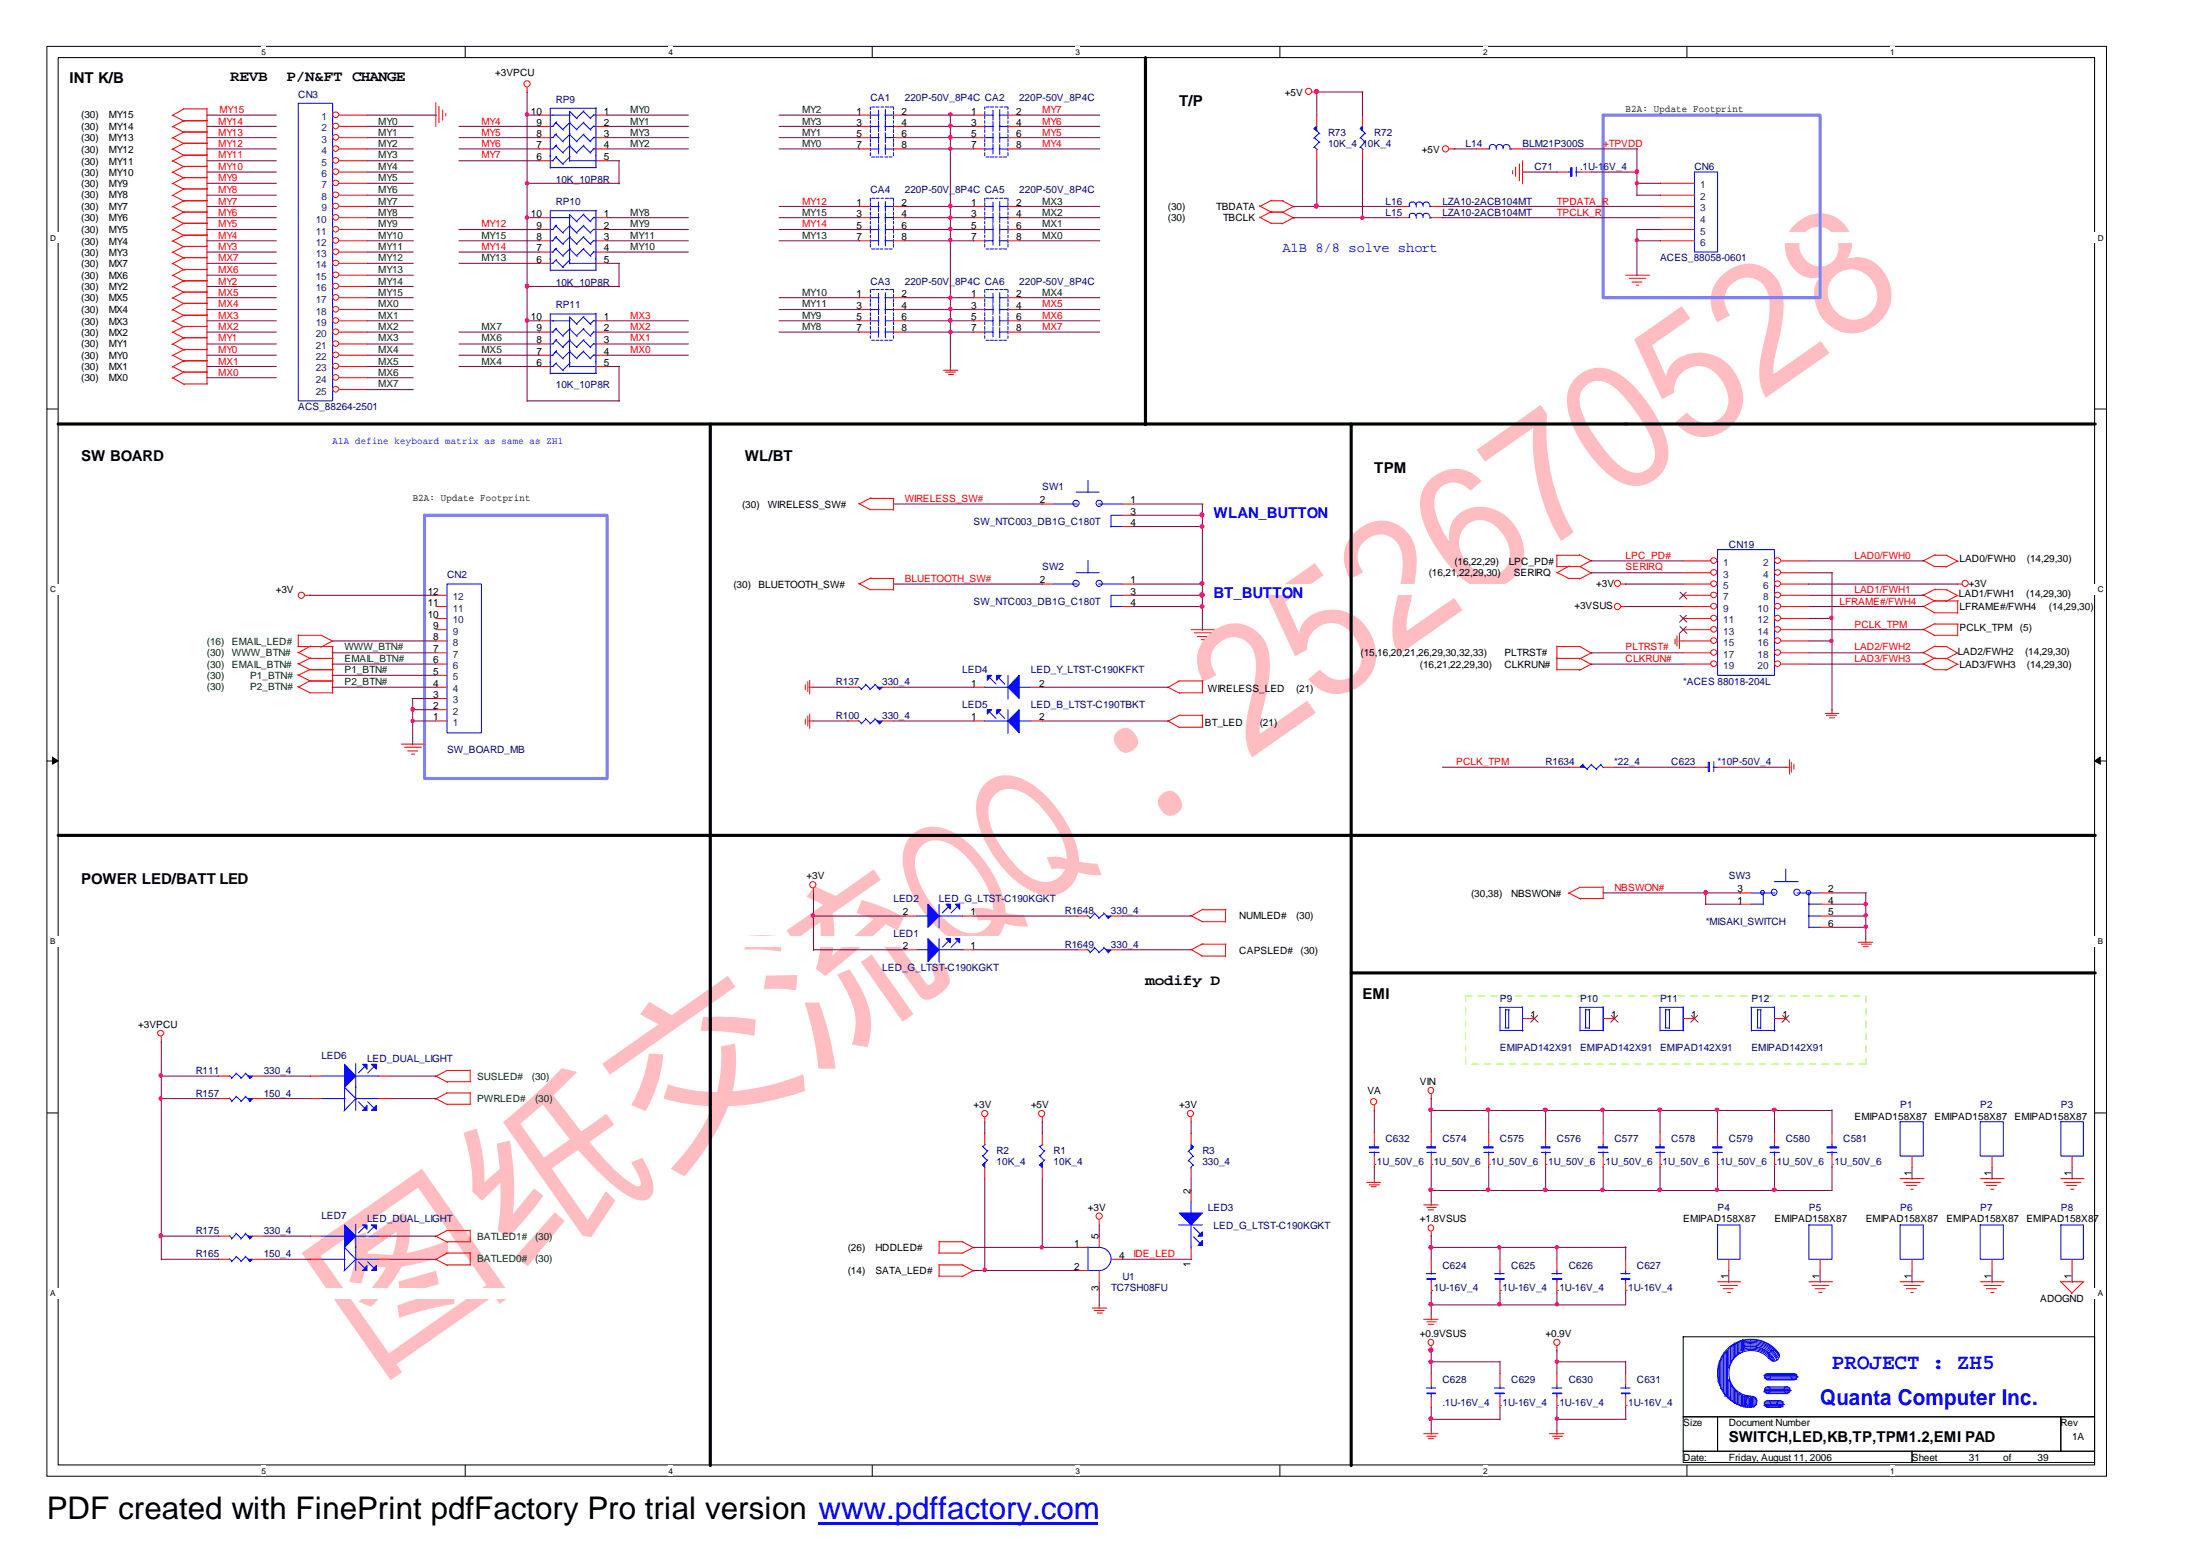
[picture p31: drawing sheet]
<svg xmlns="http://www.w3.org/2000/svg" width="297mm" height="210mm" viewBox="0 0 297 210" stroke-linecap="round" stroke-linejoin="round" font-family="sans-serif">
<defs><g id="words">
<text font-size="24.3" fill="#ffbdc2" x="49.9" y="186.4" transform="rotate(-35 49.9 186.4)">图纸交流QQ：252670528</text>
<text font-size="4.2" x="6.3" y="205.7">PDF created with FinePrint pdfFactory Pro trial version www.pdffactory.com</text>
<g font-size="3" fill="#00f">
<text x="248.1" y="185.3">PROJECT : ZH5</text>
<text x="246.5" y="190.3">Quanta Computer Inc.</text>
</g>
<g font-size="2">
<text x="9.4" y="11.3">INT K/B</text>
<text x="31.2" y="11">REVB</text>
<text x="38.8" y="11">P/N&amp;FT CHANGE</text>
<text x="159.7" y="14.4">T/P</text>
<text x="11" y="62.4">SW BOARD</text>
<text x="100.8" y="62.4">WL/BT</text>
<text x="186.1" y="64">TPM</text>
<text x="11" y="119.7">POWER LED/BATT LED</text>
<text x="155.1" y="133.4">modify D</text>
<text x="184.5" y="135.2">EMI</text>
<text x="234.1" y="195.3">SWITCH,LED,KB,TP,TPM1.2,EMI PAD</text>
</g>
<g font-size="2" fill="#00f">
<text x="164.3" y="70.2">WLAN_BUTTON</text>
<text x="164.3" y="81">BT_BUTTON</text>
</g>
<text font-size="1.9" fill="#00f" x="173.7" y="34.1">A1B 8/8 solve short</text>
<g font-size="1.4">
<text x="67.1" y="10.3">+3VPCU</text>
<text x="11" y="17.6">(30)</text>
<text x="11" y="16">(30)</text>
<text x="14.7" y="17.6">MY14</text>
<text x="14.7" y="16">MY15</text>
<text x="71.9" y="15.5">10</text>
<text x="72.6" y="17">9</text>
<text x="81.8" y="17">2</text>
<text x="81.8" y="15.5">1</text>
<text x="116" y="15.5">1</text>
<text x="116" y="17">3</text>
<text x="122.1" y="15.5">2</text>
<text x="122.1" y="17">4</text>
<text x="131.5" y="15.5">1</text>
<text x="131.5" y="17">3</text>
<text x="137.6" y="15.5">2</text>
<text x="137.6" y="17">4</text>
<text x="174" y="13">+5V</text>
<text x="220.1" y="15.2">B2A: Update Footprint</text>
<text x="11" y="20.7">(30)</text>
<text x="11" y="22.3">(30)</text>
<text x="11" y="23.8">(30)</text>
<text x="11" y="19.1">(30)</text>
<text x="14.7" y="20.7">MY12</text>
<text x="14.7" y="22.3">MY11</text>
<text x="14.7" y="23.8">MY10</text>
<text x="14.7" y="19.1">MY13</text>
<text x="72.6" y="18.6">8</text>
<text x="72.6" y="20.1">7</text>
<text x="72.6" y="21.7">6</text>
<text x="81.8" y="20.1">4</text>
<text x="81.8" y="18.6">3</text>
<text x="81.8" y="21.7">5</text>
<text x="116" y="18.6">5</text>
<text x="116" y="20.1">7</text>
<text x="122.1" y="18.6">6</text>
<text x="122.1" y="20.1">8</text>
<text x="131.5" y="18.6">5</text>
<text x="131.5" y="20.1">7</text>
<text x="137.6" y="18.6">6</text>
<text x="137.6" y="20.1">8</text>
<text x="192.5" y="20.7">+5V</text>
<text x="11" y="25.3">(30)</text>
<text x="11" y="30">(30)</text>
<text x="11" y="28.5">(30)</text>
<text x="11" y="26.9">(30)</text>
<text x="14.7" y="25.3">MY9</text>
<text x="14.7" y="30">MY6</text>
<text x="14.7" y="28.5">MY7</text>
<text x="14.7" y="26.9">MY8</text>
<text x="71.9" y="29.4">10</text>
<text x="81.8" y="29.4">1</text>
<text x="116" y="27.9">1</text>
<text x="116" y="29.4">3</text>
<text x="122.1" y="27.9">2</text>
<text x="122.1" y="29.4">4</text>
<text x="131.5" y="27.9">1</text>
<text x="131.5" y="29.4">3</text>
<text x="137.6" y="27.9">2</text>
<text x="137.6" y="29.4">4</text>
<text x="158.2" y="28.5">(30)</text>
<text x="158.2" y="30">(30)</text>
<text x="164.7" y="28.5">TBDATA</text>
<text x="165.6" y="30">TBCLK</text>
<text x="11" y="34.6">(30)</text>
<text x="11" y="31.5">(30)</text>
<text x="11" y="33.1">(30)</text>
<text x="14.7" y="34.6">MY3</text>
<text x="14.7" y="31.5">MY5</text>
<text x="14.7" y="33.1">MY4</text>
<text x="72.6" y="31">9</text>
<text x="72.6" y="32.5">8</text>
<text x="72.6" y="34.1">7</text>
<text x="72.6" y="35.6">6</text>
<text x="81.8" y="34.1">4</text>
<text x="81.8" y="32.5">3</text>
<text x="81.8" y="31">2</text>
<text x="81.8" y="35.6">5</text>
<text x="116" y="31">5</text>
<text x="116" y="32.5">7</text>
<text x="122.1" y="31">6</text>
<text x="122.1" y="32.5">8</text>
<text x="131.5" y="31">5</text>
<text x="131.5" y="32.5">7</text>
<text x="137.6" y="31">6</text>
<text x="137.6" y="32.5">8</text>
<text x="11" y="36.2">(30)</text>
<text x="11" y="39.3">(30)</text>
<text x="11" y="40.8">(30)</text>
<text x="11" y="37.8">(30)</text>
<text x="14.7" y="36.2">MX7</text>
<text x="14.7" y="39.3">MY2</text>
<text x="14.7" y="40.8">MX5</text>
<text x="14.7" y="37.8">MX6</text>
<text x="116" y="40.2">1</text>
<text x="116" y="41.8">3</text>
<text x="122.1" y="40.2">2</text>
<text x="122.1" y="41.8">4</text>
<text x="131.5" y="40.2">1</text>
<text x="131.5" y="41.8">3</text>
<text x="137.6" y="40.2">2</text>
<text x="137.6" y="41.8">4</text>
<text x="11" y="44">(30)</text>
<text x="11" y="45.5">(30)</text>
<text x="11" y="47">(30)</text>
<text x="11" y="42.3">(30)</text>
<text x="14.7" y="44">MX3</text>
<text x="14.7" y="45.5">MX2</text>
<text x="14.7" y="47">MY1</text>
<text x="14.7" y="42.3">MX4</text>
<text x="71.9" y="43.4">10</text>
<text x="72.6" y="44.9">9</text>
<text x="72.6" y="46.5">8</text>
<text x="81.8" y="46.5">3</text>
<text x="81.8" y="44.9">2</text>
<text x="81.8" y="43.4">1</text>
<text x="116" y="43.4">5</text>
<text x="116" y="44.9">7</text>
<text x="122.1" y="43.4">6</text>
<text x="122.1" y="44.9">8</text>
<text x="131.5" y="43.4">5</text>
<text x="131.5" y="44.9">7</text>
<text x="137.6" y="43.4">6</text>
<text x="137.6" y="44.9">8</text>
<text x="11" y="48.6">(30)</text>
<text x="11" y="51.7">(30)</text>
<text x="11" y="50.1">(30)</text>
<text x="14.7" y="48.6">MY0</text>
<text x="14.7" y="51.7">MX0</text>
<text x="14.7" y="50.1">MX1</text>
<text x="72.6" y="48">7</text>
<text x="72.6" y="49.5">6</text>
<text x="81.8" y="48">4</text>
<text x="81.8" y="49.5">5</text>
<text x="55.9" y="67.8">B2A: Update Footprint</text>
<text x="100.5" y="68.8">(30)</text>
<text x="104" y="68.8">WIRELESS_SW#</text>
<text x="140.8" y="68.2">2</text>
<text x="153.1" y="68.2">1</text>
<text x="153.1" y="69.7">3</text>
<text x="153.1" y="71.2">4</text>
<text x="193.5" y="78">(16,21,22,29,30)</text>
<text x="196.9" y="76.5">(16,22,29)</text>
<text x="204.3" y="76.5">LPC_PD#</text>
<text x="205" y="78">SERIRQ</text>
<text x="265.3" y="76.1">LAD0/FWH0</text>
<text x="274.5" y="76.1">(14,29,30)</text>
<text x="37.3" y="80.4">+3V</text>
<text x="57.9" y="83.7">10</text>
<text x="57.9" y="82.1">11</text>
<text x="57.9" y="80.5">12</text>
<text x="99.3" y="79.6">(30)</text>
<text x="102.7" y="79.6">BLUETOOTH_SW#</text>
<text x="140.8" y="79">2</text>
<text x="153.1" y="79">1</text>
<text x="153.1" y="80.5">3</text>
<text x="153.1" y="82.1">4</text>
<text x="213.2" y="82.5">+3VSUS</text>
<text x="216.2" y="79.4">+3V</text>
<text x="265.3" y="80.8">LAD1/FWH1</text>
<text x="265.3" y="82.6">LFRAME#/FWH4</text>
<text x="266.6" y="79.4">+3V</text>
<text x="274.4" y="80.8">(14,29,30)</text>
<text x="277.4" y="82.6">(14,29,30)</text>
<text x="58.7" y="89.8">6</text>
<text x="58.7" y="88.3">7</text>
<text x="58.7" y="86.7">8</text>
<text x="58.7" y="85.2">9</text>
<text x="184.2" y="88.8">(15,16,20,21,26,29,30,32,33)</text>
<text x="203.7" y="88.8">PLTRST#</text>
<text x="265.1" y="88.7">LAD2/FWH2</text>
<text x="265.3" y="85.4">PCLK_TPM</text>
<text x="273.5" y="85.4">(5)</text>
<text x="274.2" y="88.7">(14,29,30)</text>
<text x="58.7" y="94.5">3</text>
<text x="58.7" y="93">4</text>
<text x="58.7" y="91.4">5</text>
<text x="131.5" y="93">1</text>
<text x="140.7" y="93">2</text>
<text x="163.6" y="93.7">WIRELESS_LED</text>
<text x="175.5" y="93.7">(21)</text>
<text x="192.3" y="90.4">(16,21,22,29,30)</text>
<text x="203.7" y="90.4">CLKRUN#</text>
<text x="265.3" y="90.4">LAD3/FWH3</text>
<text x="274.5" y="90.4">(14,29,30)</text>
<text x="58.7" y="97.6">1</text>
<text x="58.7" y="96">2</text>
<text x="131.5" y="97.6">1</text>
<text x="140.7" y="97.6">2</text>
<text x="163.2" y="98.3">BT_LED</text>
<text x="170.6" y="98.3">(21)</text>
<text x="109.2" y="119.1">+3V</text>
<text x="122.3" y="124">2</text>
<text x="131.4" y="124">1</text>
<text x="167.8" y="124.5">NUMLED#</text>
<text x="175.5" y="124.5">(30)</text>
<text x="199.2" y="121.4">(30,38)</text>
<text x="204.6" y="121.4">NBSWON#</text>
<text x="235.3" y="122.4">1</text>
<text x="235.3" y="120.8">3</text>
<text x="247.6" y="120.8">2</text>
<text x="247.6" y="122.4">4</text>
<text x="247.6" y="124">5</text>
<text x="247.6" y="125.5">6</text>
<text x="122.3" y="128.5">2</text>
<text x="131.4" y="128.5">1</text>
<text x="167.8" y="129.1">CAPSLED#</text>
<text x="176.1" y="129.1">(30)</text>
<text x="207.3" y="137.9">1</text>
<text x="218.2" y="137.9">1</text>
<text x="229" y="137.9">1</text>
<text x="241.4" y="137.9">1</text>
<text x="18.7" y="139.2">+3VPCU</text>
<text x="185.2" y="148.2">VA</text>
<text x="192.3" y="147">VIN</text>
<text x="131.8" y="150">+3V</text>
<text x="139.6" y="150">+5V</text>
<text x="159.7" y="150">+3V</text>
<text x="251.1" y="151.7">EMIPAD158X87</text>
<text x="262" y="151.7">EMIPAD158X87</text>
<text x="272.8" y="151.7">EMIPAD158X87</text>
<text x="161.2" y="161.6" transform="rotate(-90 161.2 161.6)">2</text>
<text x="258.8" y="159.3" transform="rotate(-90 258.8 159.3)">1</text>
<text x="269.7" y="159.3" transform="rotate(-90 269.7 159.3)">1</text>
<text x="280.5" y="159.3" transform="rotate(-90 280.5 159.3)">1</text>
<text x="147.3" y="164">+3V</text>
<text x="148.8" y="167.8" transform="rotate(-90 148.8 167.8)">5</text>
<text x="192.3" y="165.5">+1.8VSUS</text>
<text x="227.9" y="165.5">EMIPAD158X87</text>
<text x="240.3" y="165.5">EMIPAD158X87</text>
<text x="252.6" y="165.5">EMIPAD158X87</text>
<text x="263.6" y="165.5">EMIPAD158X87</text>
<text x="274.4" y="165.5">EMIPAD158X87</text>
<text x="114.8" y="169.4">(26)</text>
<text x="114.8" y="172.6">(14)</text>
<text x="118.5" y="169.4">HDDLED#</text>
<text x="118.5" y="172.6">SATA_LED#</text>
<text x="145.5" y="168.8">1</text>
<text x="145.5" y="172">2</text>
<text x="151.6" y="170.4">4</text>
<text x="161.2" y="171.6" transform="rotate(-90 161.2 171.6)">1</text>
<text x="234" y="173.2" transform="rotate(-90 234 173.2)">1</text>
<text x="246.4" y="173.2" transform="rotate(-90 246.4 173.2)">1</text>
<text x="258.8" y="173.2" transform="rotate(-90 258.8 173.2)">1</text>
<text x="269.7" y="173.2" transform="rotate(-90 269.7 173.2)">1</text>
<text x="280.5" y="173.2" transform="rotate(-90 280.5 173.2)">1</text>
<text x="148.8" y="174.8" transform="rotate(-90 148.8 174.8)">3</text>
<text x="276.3" y="176.4">ADOGND</text>
<text x="192.3" y="181">+0.9VSUS</text>
<text x="209.3" y="181">+0.9V</text>
<text x="227.9" y="193.1">Size</text>
<text x="227.9" y="197.8">Date:</text>
<text x="234.1" y="193.1">Document Number</text>
<text x="234.1" y="197.8">Friday, August 11, 2006</text>
<text x="258.9" y="197.8">Sheet</text>
<text x="266.6" y="197.8">31</text>
<text x="271.3" y="197.8">of</text>
<text x="275.9" y="197.8">39</text>
<text x="279" y="193.1">Rev</text>
<text x="280.6" y="195">1A</text>
</g>
<g font-size="1.4" fill="#f00">
<text x="29.5" y="16.9">MY14</text>
<text x="29.7" y="15.3">MY15</text>
<text x="65.2" y="16.9">MY4</text>
<text x="141.1" y="15.3">MY7</text>
<text x="141.1" y="16.9">MY6</text>
<text x="29.5" y="21.4">MY11</text>
<text x="29.5" y="18.4">MY13</text>
<text x="29.5" y="23">MY10</text>
<text x="29.5" y="19.9">MY12</text>
<text x="65.2" y="21.4">MY7</text>
<text x="65.2" y="18.4">MY5</text>
<text x="65.2" y="19.9">MY6</text>
<text x="141.1" y="19.9">MY4</text>
<text x="141.1" y="18.4">MY5</text>
<text x="217.1" y="19.9">+TPVDD</text>
<text x="29.5" y="26.1">MY8</text>
<text x="29.5" y="27.7">MY7</text>
<text x="29.5" y="29.2">MY6</text>
<text x="29.5" y="24.6">MY9</text>
<text x="108.6" y="27.7">MY12</text>
<text x="210.8" y="29.2">TPCLK_R</text>
<text x="210.8" y="27.7">TPDATA_R</text>
<text x="29.5" y="35.4">MX7</text>
<text x="29.5" y="32.4">MY4</text>
<text x="29.5" y="30.7">MY5</text>
<text x="29.5" y="33.9">MY3</text>
<text x="65.2" y="30.7">MY12</text>
<text x="65.2" y="33.9">MY14</text>
<text x="108.6" y="30.7">MY14</text>
<text x="29.5" y="41.6">MX4</text>
<text x="29.5" y="38.5">MY2</text>
<text x="29.5" y="40.1">MX5</text>
<text x="29.5" y="36.9">MX6</text>
<text x="141.1" y="41.6">MX5</text>
<text x="29.5" y="47.9">MY0</text>
<text x="29.5" y="44.7">MX2</text>
<text x="29.5" y="46.2">MY1</text>
<text x="29.5" y="43.2">MX3</text>
<text x="85.3" y="44.7">MX2</text>
<text x="85.3" y="47.9">MX0</text>
<text x="85.3" y="46.2">MX1</text>
<text x="85.3" y="43.2">MX3</text>
<text x="141.1" y="43.2">MX6</text>
<text x="141.1" y="44.7">MX7</text>
<text x="29.5" y="49.4">MX1</text>
<text x="29.5" y="50.9">MX0</text>
<text x="122.5" y="67.9">WIRELESS_SW#</text>
<text x="220.1" y="75.7">LPC_PD#</text>
<text x="220.1" y="77.2">SERIRQ</text>
<text x="251.1" y="75.7">LAD0/FWH0</text>
<text x="122.5" y="78.8">BLUETOOTH_SW#</text>
<text x="249.1" y="81.9">LFRAME#/FWH4</text>
<text x="251.1" y="80.4">LAD1/FWH1</text>
<text x="220.1" y="89.7">CLKRUN#</text>
<text x="220.1" y="88.1">PLTRST#</text>
<text x="251.1" y="85">PCLK_TPM</text>
<text x="251.1" y="88.1">LAD2/FWH2</text>
<text x="251.1" y="89.7">LAD3/FWH3</text>
<text x="197.2" y="103.6">PCLK_TPM</text>
<text x="218.6" y="120.7">NBSWON#</text>
<text x="153.5" y="170.2">IDE_LED</text>
</g>
<g font-size="1.4" fill="#000080">
<text x="40.4" y="13.2">CN3</text>
<text x="75.3" y="13.9">RP9</text>
<text x="117.9" y="13.7">CA1</text>
<text x="122.5" y="13.7">220P-50V_8P4C CA2</text>
<text x="138" y="13.7">220P-50V_8P4C</text>
<text x="179.8" y="18.4">R73</text>
<text x="179.8" y="19.9">10K_4</text>
<text x="184.5" y="19.9">10K_4</text>
<text x="186.1" y="18.4">R72</text>
<text x="198.5" y="19.9">L14</text>
<text x="206.1" y="19.9">BLM21P300S</text>
<text x="207.8" y="23">C71</text>
<text x="214" y="23">.1U-16V_4</text>
<text x="229.4" y="23">CN6</text>
<text x="75.3" y="24.7">10K_10P8R</text>
<text x="75.3" y="27.8">RP10</text>
<text x="117.9" y="26.1">CA4</text>
<text x="122.5" y="26.1">220P-50V_8P4C CA5</text>
<text x="138" y="26.1">220P-50V_8P4C</text>
<text x="187.6" y="29.2">L15</text>
<text x="187.6" y="27.7">L16</text>
<text x="195.3" y="29.2">LZA10-2ACB104MT</text>
<text x="195.3" y="27.7">LZA10-2ACB104MT</text>
<text x="224.8" y="35.4">ACES_88058-0601</text>
<text x="75.3" y="41.8">RP11</text>
<text x="75.3" y="38.7">10K_10P8R</text>
<text x="117.9" y="38.5">CA3</text>
<text x="122.5" y="38.5">220P-50V_8P4C CA6</text>
<text x="138" y="38.5">220P-50V_8P4C</text>
<text x="75.3" y="52.6">10K_10P8R</text>
<text x="40.4" y="55.6">ACS_88264-2501</text>
<text x="131.8" y="71">SW_NTC003_DB1G_C180T</text>
<text x="141.1" y="66.4">SW1</text>
<text x="141.1" y="77.2">SW2</text>
<text x="234.1" y="74.2">CN19</text>
<text x="60.5" y="78.3">CN2</text>
<text x="131.8" y="81.9">SW_NTC003_DB1G_C180T</text>
<text x="113.2" y="92.7">R137</text>
<text x="119.4" y="92.7">330_4</text>
<text x="130.3" y="91.2">LED4</text>
<text x="130.3" y="95.9">LED5</text>
<text x="139.6" y="91.2">LED_Y_LTST-C190KFKT</text>
<text x="139.6" y="95.9">LED_B_LTST-C190TBKT</text>
<text x="227.9" y="92.7">*ACES 88018-204L</text>
<text x="113.2" y="97.4">R100</text>
<text x="119.4" y="97.4">330_4</text>
<text x="60.5" y="102">SW_BOARD_MB</text>
<text x="209.3" y="103.6">R1634</text>
<text x="218.6" y="103.6">*22_4</text>
<text x="226.3" y="103.6">C623</text>
<text x="232.6" y="103.6">*10P-50V_4</text>
<text x="234.1" y="119.1">SW3</text>
<text x="121" y="122.2">LED2</text>
<text x="127.2" y="122.2">LED_G_LTST-C190KGKT</text>
<text x="144.2" y="123.7">R1648</text>
<text x="150.4" y="123.7">330_4</text>
<text x="231" y="125.3">*MISAKI_SWITCH</text>
<text x="119.5" y="131.5">LED_G_LTST-C190KGKT</text>
<text x="121" y="126.8">LED1</text>
<text x="144.2" y="128.4">R1649</text>
<text x="150.4" y="128.4">330_4</text>
<text x="203.1" y="135.7">P9</text>
<text x="214" y="135.7">P10</text>
<text x="224.8" y="135.7">P11</text>
<text x="237.2" y="135.7">P12</text>
<text x="43.5" y="143.4">LED6</text>
<text x="49.7" y="143.9">LED_DUAL_LIGHT</text>
<text x="203.1" y="142.3">EMIPAD142X91</text>
<text x="214" y="142.3">EMIPAD142X91</text>
<text x="224.8" y="142.3">EMIPAD142X91</text>
<text x="237.2" y="142.3">EMIPAD142X91</text>
<text x="26.5" y="145.4">R111</text>
<text x="26.5" y="148.5">R157</text>
<text x="35.7" y="145.4">330_4</text>
<text x="35.7" y="148.5">150_4</text>
<text x="187.6" y="154.7">C632</text>
<text x="195.3" y="154.7">C574</text>
<text x="203.1" y="154.7">C575</text>
<text x="210.8" y="154.7">C576</text>
<text x="218.6" y="154.7">C577</text>
<text x="226.3" y="154.7">C578</text>
<text x="234.1" y="154.7">C579</text>
<text x="241.8" y="154.7">C580</text>
<text x="249.6" y="154.7">C581</text>
<text x="257.3" y="150">P1</text>
<text x="268.1" y="150">P2</text>
<text x="279.1" y="150">P3</text>
<text x="135" y="156.3">R2</text>
<text x="135" y="157.8">10K_4</text>
<text x="142.7" y="156.3">R1</text>
<text x="142.7" y="157.8">10K_4</text>
<text x="162.8" y="156.3">R3</text>
<text x="162.8" y="157.8">330_4</text>
<text x="186.1" y="157.8">.1U_50V_6</text>
<text x="193.8" y="157.8">.1U_50V_6</text>
<text x="201.6" y="157.8">.1U_50V_6</text>
<text x="209.3" y="157.8">.1U_50V_6</text>
<text x="217.1" y="157.8">.1U_50V_6</text>
<text x="224.8" y="157.8">.1U_50V_6</text>
<text x="232.6" y="157.8">.1U_50V_6</text>
<text x="240.3" y="157.8">.1U_50V_6</text>
<text x="248.1" y="157.8">.1U_50V_6</text>
<text x="26.5" y="167.1">R175</text>
<text x="35.7" y="167.1">330_4</text>
<text x="43.5" y="165.1">LED7</text>
<text x="49.7" y="165.5">LED_DUAL_LIGHT</text>
<text x="163.6" y="164">LED3</text>
<text x="164.3" y="166.5">LED_G_LTST-C190KGKT</text>
<text x="232.6" y="164">P4</text>
<text x="244.9" y="164">P5</text>
<text x="257.3" y="164">P6</text>
<text x="268.1" y="164">P7</text>
<text x="279.1" y="164">P8</text>
<text x="26.5" y="170.2">R165</text>
<text x="35.7" y="170.2">150_4</text>
<text x="152" y="173.3">U1</text>
<text x="195.3" y="171.8">C624</text>
<text x="204.6" y="171.8">C625</text>
<text x="212.4" y="171.8">C626</text>
<text x="221.7" y="171.8">C627</text>
<text x="150.5" y="174.9">TC7SH08FU</text>
<text x="193.8" y="174.9">.1U-16V_4</text>
<text x="203.1" y="174.9">.1U-16V_4</text>
<text x="210.8" y="174.9">.1U-16V_4</text>
<text x="220.1" y="174.9">.1U-16V_4</text>
<text x="195.3" y="190.3">.1U-16V_4</text>
<text x="195.3" y="187.3">C628</text>
<text x="203.1" y="190.3">.1U-16V_4</text>
<text x="204.6" y="187.3">C629</text>
<text x="210.8" y="190.3">.1U-16V_4</text>
<text x="212.4" y="187.3">C630</text>
<text x="220.1" y="190.3">.1U-16V_4</text>
<text x="221.7" y="187.3">C631</text>
</g>
<g font-size="1.4" fill="#004080">
<text x="43.5" y="16.3">1</text>
<text x="43.5" y="17.8">2</text>
<text x="43.5" y="19.3">3</text>
<text x="43.5" y="20.8">4</text>
<text x="43.5" y="22.5">5</text>
<text x="43.5" y="24">6</text>
<text x="43.5" y="25.5">7</text>
<text x="43.5" y="27.1">8</text>
<text x="43.5" y="28.6">9</text>
<text x="230.2" y="25.5">1</text>
<text x="230.2" y="27.1">2</text>
<text x="230.2" y="28.6">3</text>
<text x="42.8" y="30.2">10</text>
<text x="42.8" y="31.8">11</text>
<text x="42.8" y="33.3">12</text>
<text x="42.8" y="34.8">13</text>
<text x="230.2" y="30.2">4</text>
<text x="230.2" y="31.8">5</text>
<text x="230.2" y="33.3">6</text>
<text x="42.8" y="36.3">14</text>
<text x="42.8" y="37.9">15</text>
<text x="42.8" y="39.5">16</text>
<text x="42.8" y="41">17</text>
<text x="42.8" y="42.6">18</text>
<text x="42.8" y="44.1">19</text>
<text x="42.8" y="45.6">20</text>
<text x="42.8" y="47.3">21</text>
<text x="42.8" y="48.8">22</text>
<text x="42.8" y="50.3">23</text>
<text x="42.8" y="51.8">24</text>
<text x="42.8" y="53.4">25</text>
<text x="233.3" y="76.6">1</text>
<text x="238.8" y="76.6">2</text>
<text x="61.3" y="82.8">11</text>
<text x="61.3" y="81.3">12</text>
<text x="233.3" y="78.2">3</text>
<text x="233.3" y="79.8">5</text>
<text x="233.3" y="81.3">7</text>
<text x="233.3" y="82.8">9</text>
<text x="238" y="82.8">10</text>
<text x="238.8" y="78.2">4</text>
<text x="238.8" y="79.8">6</text>
<text x="238.8" y="81.3">8</text>
<text x="61.3" y="89.1">7</text>
<text x="61.3" y="87.5">8</text>
<text x="61.3" y="86">9</text>
<text x="61.3" y="84.4">10</text>
<text x="233.3" y="84.4">11</text>
<text x="233.3" y="86">13</text>
<text x="233.3" y="87.5">15</text>
<text x="233.3" y="89.1">17</text>
<text x="238" y="84.4">12</text>
<text x="238" y="86">14</text>
<text x="238" y="87.5">16</text>
<text x="238" y="89.1">18</text>
<text x="61.3" y="95.3">3</text>
<text x="61.3" y="93.7">4</text>
<text x="61.3" y="92.1">5</text>
<text x="61.3" y="90.6">6</text>
<text x="233.3" y="90.6">19</text>
<text x="238" y="90.6">20</text>
<text x="61.3" y="98.3">1</text>
<text x="61.3" y="96.8">2</text>
</g>
<g font-size="1.4" fill="#004000">
<text x="51.2" y="16.9">MY0</text>
<text x="85.3" y="15.3">MY0</text>
<text x="85.3" y="16.9">MY1</text>
<text x="108.6" y="16.9">MY3</text>
<text x="108.6" y="15.3">MY2</text>
<text x="51.2" y="21.4">MY3</text>
<text x="51.2" y="19.9">MY2</text>
<text x="51.2" y="18.4">MY1</text>
<text x="51.2" y="23">MY4</text>
<text x="85.3" y="18.4">MY3</text>
<text x="85.3" y="19.9">MY2</text>
<text x="108.6" y="19.9">MY0</text>
<text x="108.6" y="18.4">MY1</text>
<text x="51.2" y="26.1">MY6</text>
<text x="51.2" y="24.6">MY5</text>
<text x="51.2" y="27.7">MY7</text>
<text x="51.2" y="29.2">MY8</text>
<text x="85.3" y="29.2">MY8</text>
<text x="108.6" y="29.2">MY15</text>
<text x="141.1" y="27.7">MX3</text>
<text x="141.1" y="29.2">MX2</text>
<text x="51.2" y="30.7">MY9</text>
<text x="51.2" y="32.4">MY10</text>
<text x="51.2" y="33.9">MY11</text>
<text x="51.2" y="35.4">MY12</text>
<text x="65.2" y="35.4">MY13</text>
<text x="65.2" y="32.4">MY15</text>
<text x="85.3" y="33.9">MY10</text>
<text x="85.3" y="30.7">MY9</text>
<text x="85.3" y="32.4">MY11</text>
<text x="108.6" y="32.4">MY13</text>
<text x="141.1" y="30.7">MX1</text>
<text x="141.1" y="32.4">MX0</text>
<text x="51.2" y="40.1">MY15</text>
<text x="51.2" y="38.5">MY14</text>
<text x="51.2" y="36.9">MY13</text>
<text x="51.2" y="41.6">MX0</text>
<text x="108.6" y="40.1">MY10</text>
<text x="108.6" y="41.6">MY11</text>
<text x="141.1" y="40.1">MX4</text>
<text x="51.2" y="46.2">MX3</text>
<text x="51.2" y="47.9">MX4</text>
<text x="51.2" y="43.2">MX1</text>
<text x="51.2" y="44.7">MX2</text>
<text x="65.2" y="46.2">MX6</text>
<text x="65.2" y="47.9">MX5</text>
<text x="65.2" y="44.7">MX7</text>
<text x="108.6" y="43.2">MY9</text>
<text x="108.6" y="44.7">MY8</text>
<text x="51.2" y="49.4">MX5</text>
<text x="51.2" y="50.9">MX6</text>
<text x="51.2" y="52.4">MX7</text>
<text x="65.2" y="49.4">MX4</text>
<text x="28" y="88.8">(30)</text>
<text x="28" y="87.3">(16)</text>
<text x="31.4" y="88.8">WWW_BTN#</text>
<text x="31.4" y="87.3">EMAIL_LED#</text>
<text x="46.7" y="89.7">EMAIL_BTN#</text>
<text x="46.7" y="88.1">WWW_BTN#</text>
<text x="28" y="90.4">(30)</text>
<text x="28" y="93.5">(30)</text>
<text x="28" y="92">(30)</text>
<text x="31.4" y="90.4">EMAIL_BTN#</text>
<text x="33.9" y="93.5">P2_BTN#</text>
<text x="33.9" y="92">P1_BTN#</text>
<text x="46.7" y="92.7">P2_BTN#</text>
<text x="46.7" y="91.2">P1_BTN#</text>
<text x="64.6" y="149.3">PWRLED#</text>
<text x="64.6" y="146.2">SUSLED#</text>
<text x="72" y="146.2">(30)</text>
<text x="72.5" y="149.3">(30)</text>
<text x="64.6" y="167.9">BATLED1#</text>
<text x="72.4" y="167.9">(30)</text>
<text x="64.6" y="171">BATLED0#</text>
<text x="72.4" y="171">(30)</text>
</g>
<text font-size="1.4" fill="#00f" x="45" y="60.1">A1A define keyboard matrix as same as ZH1</text>
<g font-size="1.1">
<text x="35.4" y="7.5">5</text>
<text x="90.5" y="7.5">4</text>
<text x="145.6" y="7.5">3</text>
<text x="200.8" y="7.5">2</text>
<text x="255.9" y="7.5">1</text>
<text x="6.8" y="32.6">D</text>
<text x="284.1" y="32.6">D</text>
<text x="6.8" y="80.2">C</text>
<text x="284.1" y="80.2">C</text>
<text x="6.8" y="127.9">B</text>
<text x="284.1" y="127.9">B</text>
<text x="6.8" y="175.5">A</text>
<text x="284.1" y="175.5">A</text>
<text x="35.4" y="199.6">5</text>
<text x="90.5" y="199.6">4</text>
<text x="145.6" y="199.6">3</text>
<text x="200.8" y="199.6">2</text>
<text x="255.9" y="199.6">1</text>
</g>
</g></defs>
<path d="M6.3 6.3h278.9v193.6h-278.9zM7.9 7.8h275.7v190.6h-275.7z" fill="none" stroke="#000" stroke-width=".14"/>
<g fill="#fff">
<path d="M35.4 6.4h.6v1.3h-.6z"/>
<path d="M35.4 198.5h.6v1.3h-.6z"/>
</g>
<path d="M63 6.3v1.5M63 198.4v1.5" fill="none" stroke="#000" stroke-width=".14"/>
<g fill="#fff">
<path d="M90.5 6.4h.6v1.3h-.6z"/>
<path d="M90.5 198.5h.6v1.3h-.6z"/>
</g>
<path d="M118.1 6.3v1.5M118.1 198.4v1.5" fill="none" stroke="#000" stroke-width=".14"/>
<g fill="#fff">
<path d="M145.6 6.4h.6v1.3h-.6z"/>
<path d="M145.6 198.5h.6v1.3h-.6z"/>
</g>
<path d="M173.3 6.3v1.5M173.3 198.4v1.5" fill="none" stroke="#000" stroke-width=".14"/>
<g fill="#fff">
<path d="M200.8 6.4h.6v1.3h-.6z"/>
<path d="M200.8 198.5h.6v1.3h-.6z"/>
</g>
<path d="M228.4 6.3v1.5M228.4 198.4v1.5" fill="none" stroke="#000" stroke-width=".14"/>
<g fill="#fff">
<path d="M255.9 6.4h.6v1.3h-.6z"/>
<path d="M255.9 198.5h.6v1.3h-.6z"/>
<path d="M6.8 31.5h278v1.4h-278z"/>
<path d="M6.8 79.1h278v1.3h-278z"/>
</g>
<path d="M6.3 55.4h1.6M283.6 55.4h1.6" fill="none" stroke="#000" stroke-width=".14"/>
<path d="M6.8 126.8h278v1.3h-278z" fill="#fff"/>
<path d="M6.3 103.1h1.6M283.6 103.1h1.6" fill="none" stroke="#000" stroke-width=".14"/>
<path d="M7.1 102.5l.8 .6-.8 .4zM283.6 103.1l.8-.6v1z" fill="#000" stroke="#000" stroke-width=".14"/>
<path d="M6.8 174.4h278v1.4h-278z" fill="#fff"/>
<path d="M6.3 150.7h1.6M283.6 150.7h1.6M227.9 181h55.7v10.9h-55.7zM227.9 191.9h4.7v4.6h-4.7zM227.9 196.5h31v1.5h-31zM232.6 191.9h46.5v4.6h-46.5zM258.9 196.5h24.7v1.5h-24.7zM279.1 191.9h4.5v4.6h-4.5z" fill="none" stroke="#000" stroke-width=".14"/>
<path d="M155.1 7.8v49.7M7.9 57.4h275.8M96.2 57.4v141.1M183 57.4v141.1M7.9 113.1h275.8M183 131.8h100.7" fill="none" stroke="#000" stroke-width=".42"/>
<path d="M198.5 134.9h54.1M252.6 134.9v9.2M198.5 144.1v-9.2M252.6 144.1h-54.1" fill="none" stroke="#80ff00" stroke-width=".14" stroke-dasharray=".8"/>
<path d="M217.1 15.6h29.4v24.7h-29.4zM57.5 69.8h24.7v35.6h-24.7z" fill="none" stroke="#8080ff" stroke-width=".42"/>
<g fill="none" stroke="#f00" stroke-width=".14">
<path d="M59 13.9v3.2M59.4 14.4v2.2M59.9 14.9v1.4M60.4 15.3v.4M71.4 11.9v.6M73 15.6h1.5M73 17.1h1.5M73 18.6h1.5M80.7 15.6h1.5M80.7 17.1h1.5M80.7 18.6h1.5M116.3 15.6h1.6"/>
<path d="M116.3 17.1h1.6M116.3 18.6h1.6M121 15.6h1.5M121 17.1h1.5M121 18.6h1.5M177.7 12.5h.7M184.5 15.6v1.5M73 20.2h1.5M73 21.8h1.5M80.7 20.2h1.5M80.7 21.8h1.5M116.3 20.2h1.6"/>
<path d="M121 20.2h1.5M184.5 20.2v1.6M196.3 20.2h.7M204.8 23.1v.5M205.2 22.6v1.3M205.7 22.2v2.3M206.2 21.8v3.1M220.1 37.3h3.3M220.6 37.7h2.2M221 38.2h1.3M221.6 38.6h.3M224.8 24.8h4.6"/>
<path d="M224.8 29.5h4.6M224.8 31.1h4.6M224.8 32.6h4.6M224.8 26.4h4.6M224.8 28h4.6M73 43.4h1.5M73 45h1.5M73 46.6h1.5M73 48.1h1.5M73 49.6h1.5M80.7 43.4h1.5M80.7 45h1.5"/>
<path d="M80.7 46.6h1.5M80.7 48.1h1.5M80.7 49.6h1.5M127.8 50.1h1.9M128 50.4h1.4M128.4 50.7h.7M128.7 49.6v.6M141.1 68.3h1.6M152 68.3h1.5M152 69.8h1.5M152 71.3h1.5M219.5 79.1h.7"/>
<path d="M265 79.1h.7M41.3 80.6h.8M59 93.1h1.5M59 97.6h1.5M59 80.6h1.5M59 85.3h1.5M59 82.1h1.5M59 86.8h1.5M59 96.1h1.5M59 94.6h1.5M59 91.5h1.5M59 89.9h1.5"/>
<path d="M59 88.4h1.5M59 83.7h1.5M109.1 92.7v.7M109.1 97.4v.7M109.4 92.3v1.4M109.4 97v1.3M109.6 93.1h.6M109.6 97.6h.6M109.6 92.1v1.9M109.6 96.7v2M161.3 85.3h3.1M161.7 85.7h2.3"/>
<path d="M162.1 86.2h1.3M162.6 86.6h.5M219.5 82.1h.7M226.8 86.5v.7M227.1 86.1v1.4M227.3 86.8h.6M227.4 85.9v1.9M247.1 96.6h1.9M247.3 96.9h1.4M247.7 97.2h.7M248.1 96.1v.6M54.4 100.8h3.2"/>
<path d="M54.8 101.2h2.3M55.2 101.7h1.4M55.7 102.1h.4M241.8 103.9h.6M242.3 102.9v1.9M242.6 103.2v1.4M242.9 103.5v.7M110.2 120.3v.7M122.5 128.6h1.6M130.3 128.6h1.5M145.8 128.6h1.5M150.5 128.6h1.5"/>
<path d="M251.6 127.6h2M252.1 127.9h1.3M252.3 128.2h.7M252.6 127.1v.6M21.8 140.4v.8M29.5 145.7h1.7M34.2 145.7h1.5M42 148.8h1.5M42 145.7h1.5M51.2 148.8h1.6M51.2 145.7h1.6M133.3 151.3v.7"/>
<path d="M133.3 153.4v1.6M133.3 158.1v1.5M141.1 151.3v.7M161.3 151.3v.7M186.1 149.7v.8M186.1 159.6v.6M193.8 148.2v.7M257.3 159.6h3.2M258.9 156.6v1.5M268.1 159.6h3.3M279.1 159.6h3.1M147.9 177.1h2"/>
<path d="M148.2 177.5h1.3M148.6 177.8h.7M148.8 165.2v.8M148.8 176.7v.5M185.1 160.1h1.8M185.4 160.5h1.4M185.7 160.7h.7M192.8 163.2h1.9M192.8 178.7h1.9M193.2 163.5h1.3M193.2 179h1.3M193.4 163.8h.7"/>
<path d="M193.4 179.3h.7M193.8 162.7v.6M193.8 166.8v.7M193.8 178.2v.5M232.6 173.6h3.1M233 174.1h2.3M233.3 174.5h1.4M233.9 175h.5M244.9 173.6h3.3M245.4 174.1h2.3M245.8 174.5h1.3M246.3 175h.4"/>
<path d="M257.3 173.6h3.2M257.8 160.1h2.2M257.8 174.1h2.2M258.1 160.5h1.4M258.1 174.5h1.4M258.7 161.1h.4M258.7 175h.4M268.1 173.6h3.3M268.6 160.1h2.3M268.6 174.1h2.3M269 160.5h1.3M269 174.5h1.3"/>
<path d="M269.6 161.1h.4M269.6 175h.4M279 173.5l1.6 1.6M279.1 173.6h3.1M279.5 160.1h2.3M279.8 160.5h1.4M280.4 161.1h.4M282.1 173.6l-1.6 1.6M192.8 194.2h1.9M193.2 194.5h1.3M193.4 194.8h.7M193.8 182.3v.7"/>
<path d="M193.8 193.7v.5M209.8 194.2h2M210.2 194.5h1.4M210.5 194.8h.7M210.8 182.3v.7M210.8 193.7v.5"/>
<circle cx="71.4" cy="11.4" r=".42"/>
<circle cx="177.2" cy="12.4" r=".42"/>
<circle cx="195.7" cy="20.2" r=".42"/>
<circle cx="219" cy="79" r=".42"/>
<circle cx="266.1" cy="79" r=".42"/>
<circle cx="40.8" cy="80.6" r=".42"/>
<circle cx="219" cy="82.1" r=".42"/>
<circle cx="110.1" cy="119.8" r=".42"/>
<circle cx="21.8" cy="139.9" r=".4"/>
<circle cx="133.3" cy="150.8" r=".42"/>
<circle cx="141.1" cy="150.8" r=".42"/>
<circle cx="161.2" cy="150.8" r=".42"/>
<circle cx="186" cy="149.2" r=".42"/>
<circle cx="193.7" cy="147.7" r=".4"/>
<circle cx="148.8" cy="164.7" r=".42"/>
<circle cx="193.7" cy="166.3" r=".4"/>
<circle cx="193.7" cy="181.8" r=".4"/>
<circle cx="210.8" cy="181.8" r=".42"/>
</g>
<g fill="none" stroke="#00f" stroke-width=".14">
<path d="M74.5 15.6h2.7M74.5 17.1h.4M74.5 18.6h.4M75.1 16.8l.3-.3-.6 .6M75.1 18.3l.3-.2-.6 .5M75.3 16.6l1 1M75.3 18.2l1 1M75.3 19.7l1 1.1M75.4 19.7l-.6 .5M77.1 16.6l1 1M77.1 18.2l1 1M77.1 19.7l1 1.1"/>
<path d="M77.2 16.5l-1 1M77.2 18.1l-1 1M77.2 19.7l-1 1M78.1 16.1l-1-1v6.8M79 15.1l1 1M79 16.6l1 1M79 18.2l1 1M79 19.7l1 1.1M79.1 15l-1 1M79.1 16.5l-1 1M79.1 18.1l-1 1M79.1 19.7l-1 1"/>
<path d="M80.3 15.6h.5M80.3 17.1h.5M80.3 18.6h.5M80.4 15.5l-.5 .5M80.4 17l-.5 .5M80.4 18.6l-.5 .5M80.7 14.6v8.1M80.8 14.7h-6.3v8.1M117.9 15.6h1.1M117.9 17.1h1.1M117.9 18.6h1.1M117.9 14.5v.3"/>
<path d="M117.9 15.1v.4M117.9 15.7v.4M117.9 16.4v.3M117.9 16.9v.5M117.9 17.5v.5M117.9 18.2v.4M117.9 18.8v.4M117.9 19.4v.4M118 14.5h.4M118.6 14.5h.4M119 14.9v1.4M119 16.4v1.4"/>
<path d="M119 18v1.3M119 19.5v1.3M119.3 14.5h.3M119.8 15.6h1.2M119.8 17.1h1.2M119.9 18.6h1.2M119.9 14.8v1.5M119.9 16.4v1.3M119.9 18v1.3M119.9 19.6v1.3M119.9 14.5h.4M120.5 14.5h.4"/>
<path d="M121 14.5v.3M121 15.1v.4M121 15.7v.4M121 16.4v.3M121 16.9v.5M121 17.5v.5M121 18.2v.4M121 18.8v.4M121 19.4v.4M184.2 17.4l.7 .7M184.2 18.6l.7 .7M184.2 19.9l.4 .3"/>
<path d="M184.5 17.1l-.3 .4M184.8 18l-.7 .7M184.8 19.2l-.7 .8M74.5 20.2h.4M74.5 21.8h.4M74.5 22.7h6.3M75.3 21.3l1 1M75.4 21.2l-.6 .6M77.1 21.8h3.7M77.2 21.2l-1 1M80.3 20.2h.5M80.4 20.1l-.5 .6"/>
<path d="M117.9 20.2h1.1M117.9 20.1v.3M117.9 20.7v.4M118 21.3h.4M118.6 21.3h.4M119.2 21.3h.3M119.8 21.3h.4M119.8 20.2h1.2M120.4 21.3h.4M121 20.1v.3M121 20.7v.4M229.4 23.3h3.2v10.8h-3.2z"/>
<path d="M74.5 43.4h2.7M74.5 45h.4M74.5 46.6h.4M74.5 48.1h.4M74.5 49.6h.4M74.5 50.6h6.3M75.1 46.2l.3-.2-.6 .6M75.1 47.8l.3-.3-.6 .6M75.3 44.5l1 1.1M75.3 46.1l1 1M75.3 47.6l1 1M75.3 49.2l1 1"/>
<path d="M75.4 49.1l-.6 .5M75.4 44.5l-.6 .5M77.1 44.5l1 1.1M77.1 46.1l1 1M77.1 47.6l1 1M77.1 49.6h3.7M77.2 44.5l-1 1M77.2 46l-1 1M77.2 47.5l-1 1M77.2 49.1l-1 1M78.1 44l-1-1.1v6.8M79 42.9l1 1.1"/>
<path d="M79 44.5l1 1.1M79 46.1l1 1M79 47.6l1 1M79.1 42.9l-1 1M79.1 44.5l-1 1M79.1 46l-1 1M79.1 47.5l-1 1M80.3 43.4h.5M80.3 45h.5M80.3 46.6h.5M80.3 48.1h.5M80.4 43.4l-.5 .5"/>
<path d="M80.4 44.9l-.5 .6M80.4 46.5l-.5 .5M80.4 48l-.5 .5M80.7 42.4v8.2M80.8 42.5h-6.3v8.1M60.5 79.1h4.7v20.1h-4.7zM142.7 68.3h3.2M145.7 66.6h3.1M147.3 65v1.6M148.8 68.3h3.2M150.4 71.3h1.6M152.1 69.8h-1.6v1.6"/>
<path d="M124.1 128.6h1.6M127.2 127.1v3.2M127.2 128.6h3.2M128.4 127.4l-.8 .9M129.6 127.4l-.8 .9M147.2 128.5l.5 .5M148.2 128.3l.6 .7M148.3 128.4l-.7 .6M149.4 128.3l.7 .7M149.5 128.4l-.7 .6M150.5 128.6l-.5 .4M31.1 145.6l.3 .4"/>
<path d="M31.9 145.3l.8 .7M32 145.4l-.7 .7M33.2 145.3l.7 .7M33.3 145.4l-.7 .7M34.2 145.7l-.4 .4M43.5 148.8h3.2M43.5 145.7h3.2M46.7 147.2v3.2M46.7 147.2l1.6 1.7M48.2 144v6.4M48.2 145.7h3.1M48.5 149.2l.9 .8"/>
<path d="M49.4 144.5l-.9 .8M49.8 149.2l.8 .8M50.6 144.5l-.8 .8M51.3 148.8h-3.1l-1.6 1.7M133 156.5l.7 .7M133 155.2l.7 .7M133 157.7l.3 .4M133.4 155l-.3 .3M133.8 157.1l-.7 .6M133.8 155.8l-.7 .8M224.2 156.1h1.3M224.8 155v.3"/>
<path d="M224.8 156v.6M257.3 151.9h3.1v4.7h-3.1z"/>
<circle cx="145.7" cy="68.2" r=".42"/>
<circle cx="148.8" cy="68.2" r=".42"/>
</g>
<g fill="#00f" stroke="#00f" stroke-width=".14">
<path d="M49.1 144.1h.6v.7z"/>
<path d="M50.3 144.1h.7v.7z"/>
<path d="M50.3 150.4l.7-.7v.7z"/>
<path d="M49.7 149.7v.7h-.6z"/>
<path d="M46.7 144.1l1.5 1.6-1.5 1.5z"/>
<path d="M125.6 127.1l1.6 1.5-1.6 1.6z"/>
<path d="M128.1 127.1h.6v.6z"/>
<path d="M129.4 127.1h.6v.6z"/>
<path d="M149.8 128.6h.7l-.4 .4z" fill-rule="evenodd"/>
<path d="M184.2 17.4l.3-.3v.6z" fill-rule="evenodd"/>
<path d="M33.6 145.7h.6l-.3 .3z" fill-rule="evenodd"/>
<path d="M133.1 157.7l.2-.2v.6l-.2-.4 .2-.2z" fill-rule="evenodd"/>
</g>
<path d="M224.3 155.4h1.1v.1h-1.1z" fill="#00f"/>
<g fill="none" stroke="#00f" stroke-width=".14">
<path d="M74.5 29.5h2.7M74.5 31.1h.4M74.5 32.6h.4M74.5 34.1h.4M74.5 35.7h.4M74.5 36.6h6.3M75.1 30.7l.3-.2-.6 .6M75.1 32.3l.3-.3-.6 .6M75.1 33.8l.3-.2-.6 .5M75.3 30.6l1 1M75.3 32.1l1 1M75.3 33.7l1 1"/>
<path d="M75.3 35.2l1 1.1M75.4 35.2l-.6 .5M77.1 30.6l1 1M77.1 32.1l1 1M77.1 33.7l1 1M77.1 35.7h3.7M77.2 30.5l-1 1M77.2 32l-1 1M77.2 33.6l-1 1M77.2 35.2l-1 1M78.1 30.1l-1-1v6.6M79 29.1l1 1"/>
<path d="M79 30.6l1 1M79 32.1l1 1M79 33.7l1 1M79.1 29l-1 1M79.1 30.5l-1 1M79.1 32l-1 1M79.1 33.6l-1 1M80.3 29.5h.5M80.3 31.1h.5M80.3 32.6h.5M80.3 34.1h.5M80.4 29.4l-.5 .6"/>
<path d="M80.4 31l-.5 .5M80.4 32.5l-.5 .5M80.4 34.1l-.5 .5M80.7 28.5v8.1M80.8 28.5h-6.3v8.2M232.6 74.4h7.7v17.1h-7.7zM133.3 93.1h3.2M134 91.8l.9 .8M135.2 91.8l.9 .8M136.5 91.5v3.2M137.9 93.1h1.7M140.7 157.7l.4 .4"/>
<path d="M140.7 156.5l.7 .7M140.7 155.2l.7 .7M141.2 155l-.4 .3M141.5 157.1l-.7 .6M141.5 155.8l-.7 .8M193.2 156.1h1.3M193.8 155v.3M193.8 156v.6M224.2 155.3h1.2v.2h-1.2z"/>
</g>
<g fill="none" stroke="#f00" stroke-width=".14">
<path d="M73 29.5h1.5M73 31.1h1.5M73 32.6h1.5M73 34.1h1.5M73 35.7h1.5M80.7 29.5h1.5M80.7 31.1h1.5M80.7 32.6h1.5M80.7 34.1h1.5M80.7 35.7h1.5M227.9 76h3.7M227.9 77.6h3.7"/>
<path d="M227.9 79.1h3.7M241.2 76h3.7M241.2 77.6h3.7M241.2 79.1h3.7M131.8 93.1h1.5M139.6 93.1h1.5M227.9 80.6h3.7M227.9 82.1h3.7M227.9 83.7h3.7M227.9 85.3h3.7M227.9 86.8h3.7M227.9 88.4h3.7"/>
<path d="M227.9 89.9h3.7M241.2 80.6h3.7M241.2 82.1h3.7M241.2 83.7h3.7M241.2 85.3h3.7M241.2 86.8h3.7M241.2 88.4h3.7M241.2 89.9h3.7M141.1 153.4v1.6M141.1 158.1v1.5M224.8 153.4v1.6M224.8 156.6v1.5"/>
<circle cx="232.1" cy="79" r=".4"/>
<circle cx="232.1" cy="77.5" r=".4"/>
<circle cx="232.1" cy="75.9" r=".4"/>
<circle cx="240.7" cy="79" r=".4"/>
<circle cx="240.7" cy="77.5" r=".4"/>
<circle cx="240.7" cy="75.9" r=".4"/>
<circle cx="232.1" cy="83.7" r=".4"/>
<circle cx="232.1" cy="82.1" r=".4"/>
<circle cx="232.1" cy="85.2" r=".4"/>
<circle cx="232.1" cy="86.7" r=".4"/>
<circle cx="232.1" cy="88.4" r=".4"/>
<circle cx="232.1" cy="80.6" r=".4"/>
<circle cx="232.1" cy="89.9" r=".4"/>
<circle cx="240.7" cy="88.4" r=".4"/>
<circle cx="240.7" cy="80.6" r=".4"/>
<circle cx="240.7" cy="89.9" r=".4"/>
<circle cx="240.7" cy="86.7" r=".4"/>
<circle cx="240.7" cy="82.1" r=".4"/>
<circle cx="240.7" cy="85.2" r=".4"/>
<circle cx="240.7" cy="83.7" r=".4"/>
</g>
<g fill="#00f" stroke="#00f" stroke-width=".14">
<path d="M138 91.5v3.1l-1.5-1.5z"/>
<path d="M135 91.5h.6l-.6 .6z"/>
<path d="M133.7 91.5h.6l-.6 .6z"/>
<path d="M140.8 157.7l.3-.2v.6l-.3-.4 .3-.2z" fill-rule="evenodd"/>
</g>
<path d="M227.5 80.2l.9 .9M227.5 83.3l.9 1M227.5 84.9l.9 .9M228.3 80.2l-.9 .9M228.3 83.3l-.9 1M228.3 84.9l-.9 .9" fill="none" stroke="#804000" stroke-width=".14"/>
<path d="M193.3 155.4h1.1v.1h-1.1z" fill="#00f"/>
<g fill="none" stroke="#00f" stroke-width=".14">
<path d="M117.9 28h1.1M117.9 29.5h1.1M117.9 31.1h1.1M117.9 32.6h1.1M117.9 26.9v.4M117.9 27.4v.5M117.9 28.1v.4M117.9 28.7v.4M117.9 29.3v.4M117.9 30v.3M117.9 30.6v.4M117.9 31.2v.4"/>
<path d="M117.9 31.8v.4M117.9 32.4v.5M117.9 33v.5M118 26.9h.4M118 33.7h.4M118.6 26.9h.4M118.6 33.7h.4M119 27.4v1.2M119 28.9v1.3M119 30.4v1.4M119 31.8v1.4M119.2 33.7h.3"/>
<path d="M119.3 26.9h.3M119.8 33.7h.4M119.8 28h1.2M119.8 29.5h1.2M119.8 32.6h1.2M119.9 31.1h1.2M119.9 27.3v1.3M119.9 28.8v1.4M119.9 30.3v1.5M119.9 31.9v1.4M119.9 26.9h.4M120.4 33.7h.4"/>
<path d="M120.5 26.9h.4M121 26.9v.4M121 27.4v.5M121 28.1v.4M121 28.7v.4M121 29.3v.4M121 30v.3M121 30.6v.4M121 31.2v.4M121 31.8v.4M121 32.4v.5M121 33v.5"/>
<path d="M116.2 97.6l.5 .4M117.2 97.3l.7 .7M117.3 97.4l-.7 .7M118.4 97.3l.7 .7M118.5 97.4l-.7 .7M119.5 97.6l-.5 .5M237.1 136.4h3.2M237.2 139.5h3.2M237.2 136.4v3.2M237.9 139.2h.5M238 136.7v2.5M238 136.8h.5"/>
<path d="M238.4 136.8v2.5M240.3 136.3v3.3M193.2 155.3h1.2v.2h-1.2zM231.9 156.1h1.4M232.6 155v.3M232.6 156v.6M268.1 151.9h3.2v4.7h-3.2z"/>
</g>
<g fill="none" stroke="#f00" stroke-width=".14">
<path d="M116.3 28h1.6M116.3 29.5h1.6M116.3 31.1h1.6M116.3 32.6h1.6M121 28h1.5M121 29.5h1.5M121 31.1h1.5M121 32.6h1.5M114.8 97.6h1.5M119.5 97.6h1.5M240.3 137.9h1.5M193.8 153.4v1.6"/>
<path d="M193.8 156.6v1.5M269.7 156.6v1.5"/>
</g>
<path d="M118.8 97.6h.7l-.4 .4z" fill-rule="evenodd" fill="#00f" stroke="#00f" stroke-width=".14"/>
<path d="M241.4 137.5l.9 .9M242.2 137.5l-.9 .9" fill="none" stroke="#804000" stroke-width=".14"/>
<path d="M232 155.4h1.2v.1h-1.2z" fill="#00f"/>
<path d="M190.7 29.5h.2M191.7 29.2a.44 .44 0 0 0-.6-.3 .44 .44 0 0 0-.3 .6M191.8 29.3v.3M191.8 29.2a.43 .43 0 0 1 .4-.3 .43 .43 0 0 1 .4 .3M193.5 29.2a.44 .44 0 0 0-.5-.3 .44 .44 0 0 0-.3 .6M193.6 29.5h.3M193.6 29.3v.3M208.7 156.1h1.3M209.3 155v.3M209.3 156v.6M231.9 155.3h1.3v.2h-1.3z" fill="none" stroke="#00f" stroke-width=".14"/>
<path d="M189.1 29.5h1.6M193.8 29.5h1.5M232.6 153.4v1.6M232.6 156.6v1.5" fill="none" stroke="#f00" stroke-width=".14"/>
<path d="M208.8 155.4h1.1v.1h-1.1z" fill="#00f"/>
<g fill="none" stroke="#00f" stroke-width=".14">
<path d="M40.4 14h4.6v40.3h-4.6zM178 17.4l.7 .7M178 18.6l.7 .7M178 19.9l.4 .3M178.3 17.1l-.4 .4M178.6 18l-.7 .7M178.6 19.2l-.7 .8M185.4 156.1h1.4M186.1 155v.3M186.1 156v.6M208.7 155.3h1.2v.2h-1.2zM147.2 172.1h1.6"/>
<path d="M147.3 168.8v3.3M147.3 168.9h1.6M148.8 168.9a1.57 1.57 0 0 1 1.7 1.6 1.57 1.57 0 0 1-1.7 1.6M159.6 165.9h3.2M161.3 162.7v1.7M161.3 165.9v3.1M161.6 166.2l.9 .9M161.6 167.5l.9 .8M219.5 172.5h1.2M219.5 173.2h1.2h-1.2zM220.1 172.1v.5M220.1 173.2v.5"/>
</g>
<g fill="none" stroke="#f00" stroke-width=".14">
<path d="M46 15.6h3.7M46 17.1h3.7M46 18.6h3.7M178.3 15.6v1.5M46 20.2h3.7M46 21.8h3.7M46 23.3h3.7M46 24.8h3.7M46 26.4h3.7M46 28h3.7M46 29.5h3.7M46 31.1h3.7"/>
<path d="M46 32.6h3.7M46 34.1h3.7M46 35.7h3.7M46 37.3h3.7M46 38.8h3.7M178.3 20.2v1.6M46 40.3h3.7M46 41.9h3.7M46 43.4h3.7M46 45h3.7M46 46.6h3.7M46 48.1h3.7"/>
<path d="M46 49.6h3.7M46 51.2h3.7M46 52.8h3.7M209.3 153.4v1.6M209.3 156.6v1.5M145.8 168.9h1.5M145.8 172.1h1.5M148.8 167.4v1.5M148.8 172.1v1.5M150.5 170.5h1.5M161.3 161.2v1.5M161.3 168.9v1.6"/>
<path d="M220.1 170.5v1.6M220.1 173.6v1.5"/>
<circle cx="45.5" cy="18.6" r=".4"/>
<circle cx="45.5" cy="15.5" r=".4"/>
<circle cx="45.5" cy="17.1" r=".4"/>
<circle cx="45.5" cy="31" r=".4"/>
<circle cx="45.5" cy="29.4" r=".4"/>
<circle cx="45.5" cy="26.4" r=".4"/>
<circle cx="45.5" cy="27.9" r=".4"/>
<circle cx="45.5" cy="37.2" r=".4"/>
<circle cx="45.5" cy="21.7" r=".4"/>
<circle cx="45.5" cy="34.1" r=".4"/>
<circle cx="45.5" cy="38.7" r=".4"/>
<circle cx="45.5" cy="23.2" r=".4"/>
<circle cx="45.5" cy="24.8" r=".4"/>
<circle cx="45.5" cy="20.1" r=".4"/>
<circle cx="45.5" cy="32.6" r=".4"/>
<circle cx="45.5" cy="35.6" r=".4"/>
<circle cx="45.5" cy="46.5" r=".4"/>
<circle cx="45.5" cy="51.1" r=".4"/>
<circle cx="45.5" cy="41.9" r=".4"/>
<circle cx="45.5" cy="43.4" r=".4"/>
<circle cx="45.5" cy="48.1" r=".4"/>
<circle cx="45.5" cy="44.9" r=".4"/>
<circle cx="45.5" cy="40.3" r=".4"/>
<circle cx="45.5" cy="52.7" r=".4"/>
<circle cx="45.5" cy="49.6" r=".4"/>
</g>
<g fill="#00f" stroke="#00f" stroke-width=".14">
<path d="M159.7 164.3h3.1l-1.5 1.6z"/>
<path d="M162.8 166.8v.6h-.6z"/>
<path d="M162.8 168v.7h-.6z"/>
<path d="M178 17.4l.3-.3v.6z" fill-rule="evenodd"/>
</g>
<path d="M185.5 155.4h1.2v.1h-1.2z" fill="#00f"/>
<g fill="none" stroke="#00f" stroke-width=".14">
<path d="M203.5 20a.47 .47 0 0 1 .5-.4 .47 .47 0 0 1 .5 .4M203.5 20a.47 .47 0 0 0-.4-.4 .47 .47 0 0 0-.5 .4 .47 .47 0 0 0-.5-.4 .47 .47 0 0 0-.4 .6M203.5 20v.2M133.3 28h1.2M133.3 29.5h1.2M133.3 31.1h1.2M133.3 32.6h1.2M133.3 26.9v.4M133.3 27.4v.5M133.3 28.1v.4M133.3 28.7v.4M133.3 29.3v.4"/>
<path d="M133.3 30v.3M133.3 30.6v.4M133.3 31.2v.4M133.3 31.8v.4M133.3 32.4v.5M133.3 33v.5M133.5 26.9h.4M133.5 33.7h.4M134.1 26.9h.4M134.1 33.7h.4M134.5 27.4v1.2M134.5 28.9v1.3"/>
<path d="M134.5 30.4v1.4M134.5 31.8v1.4M134.7 33.7h.3M134.8 26.9h.3M135.3 33.7h.4M135.3 28h1.2M135.3 29.5h1.2M135.3 32.6h1.2M135.4 31.1h1.2M135.4 27.3v1.3M135.4 28.8v1.4M135.4 30.3v1.5"/>
<path d="M135.4 31.9v1.4M135.4 26.9h.4M135.9 33.7h.4M136 26.9h.4M136.5 26.9v.4M136.5 27.4v.5M136.5 28.1v.4M136.5 28.7v.4M136.5 29.3v.4M136.5 30v.3M136.5 30.6v.4M136.5 31.2v.4"/>
<path d="M136.5 31.8v.4M136.5 32.4v.5M136.5 33v.5M201.6 20.2h.2M202.6 20.1v.1M204.5 20.2h.2M204.5 20.1v.1M212.3 23.3h.4M213.4 23.3h.6M213.4 22.6v1.3M240.3 119.4h3.2M241.8 117.7v1.7"/>
<path d="M237.1 122.4h1.7M237.2 120.9h3.2M238.8 120.9v1.6M243.3 120.9h3.2M244.9 124.1h1.6M244.9 122.4h1.6M244.9 120.9v4.8M244.9 125.6h1.6M161 155.9l.6 .7M161 157.2l.6 .6M161.3 155l.3 .4M161.5 155.3l-.6 .7"/>
<path d="M161.5 156.6l-.6 .6M161.5 157.7l-.3 .5M185.4 155.3h1.3v.2h-1.3zM232.6 165.9h3v4.6h-3zM268.1 165.9h3.2v4.6h-3.2zM232.7 184.9v2.2M232.7 187l.2 .6M232.8 184.3v3.3M233 184.2v3.9M233 188l.3 .2M233.1 184.1l-.3 .3M233.2 183.7v4.4"/>
<path d="M233.3 183.5v5.1M233.3 188.5l.2 .2M233.4 183.2v5.5M233.4 183.4l-.2 .4M233.6 183.2v6M233.7 183.1l-.3 .2M233.8 183v6.1M233.9 182.9v6.4M233.9 189.2h.3M234 182.8l-.2 .3M234.1 182.6v2.7M234.1 186.8v2.4"/>
<path d="M234.1 186.9l.3 .4M234.3 182.5v2.3M234.3 187.2v2.3M234.3 189.4l.1 .3M234.4 184.7l-.3 .5M234.4 182.4v2.1M234.4 187.5v2.1M234.4 187.6l.2 .3M234.4 182.3l-.1 .3M234.5 182.2v2M234.5 187.8v2M234.5 189.7l.3 .2"/>
<path d="M234.6 184.2l-.2 .2M234.7 182.1v2M234.7 187.9v1.9M234.7 188l.3 .2M234.8 182l-.3 .3M234.9 190h.2M234.9 181.9v1.9M234.9 188.1v2M234.9 182h.2M235 183.7l-.3 .3M235 188.3l.3 .3v1.6M235 182v1.7"/>
<path d="M235 188.2v1.8M235.2 190.2h.2M235.2 181.9v1.6M235.2 188.5v1.8M235.3 181.8v1.6l-.3 .3M235.3 188.7l.2 .1M235.4 181.7l-.2 .3M235.5 181.7v1.5M235.5 188.7v1.6M235.5 190.2l.2 .2M235.5 183.1l-.2 .2M235.6 181.6v1.7"/>
<path d="M235.6 188.7v1.6M235.6 188.7l.3 .3M235.7 181.5l-.2 .3M235.7 182.8l.3 .3M235.8 190.3h.3M235.8 181.5v1.4M235.8 188.9v1.5M235.9 182.7a3.8 3.8 0 0 1 4.3 1.6M235.9 182.6a3.8 3.8 0 0 1 4.3 1.5M235.9 182.3a4.1 4.1 0 0 1 4.7 1.9M235.9 182.1a4.2 4.2 0 0 1 4.7 1.8M235.9 182a4.3 4.3 0 0 1 4.9 1.9"/>
<path d="M236 182.9a3.6 3.6 0 0 1 4 1.4M236 182.5a3.7 3.7 0 0 1 4.4 1.7M236 181.5v1.6M236 188.9v1.4M236 189.1h.5M236.1 181.7a4.8 4.8 0 0 1 4.9 2M236.1 181.5h.9a4.5 4.5 0 0 1 4 2.1M236.1 190.5h.3M236.1 181.4l-.3 .2M236.1 190.3h.2M236.1 181.5v1.4M236.1 189.1v1.3"/>
<path d="M236.2 189v1.3M236.4 189.1v1.5M236.6 189.1v1.5M236.6 189l-.5 1.5M236.7 189v1.3M236.7 189.1l.3 .4M236.8 190.3l-.2 .2M236.9 190.5h.5M236.9 189.4v1.2M237.1 189.2h.1M237.1 189.2v1.3M237.2 189.2v1.4"/>
<path d="M237.3 189.2h.3M237.3 189.2v1.3M237.5 189.2v1.4M237.7 189.3v1M237.7 189.4l.2 .3M237.7 190.3l-.2 .2M237.8 189.6v.7M238.8 190h2.6M238.8 190.3h2.6M238.8 188.5h3.5M238.8 186.3h4.4M238.9 188.1h3.4"/>
<path d="M238.9 186.6h4.3M238.9 186.3v.2M238.9 190v.3M238.9 186.5h4.6M238.9 188.3h3.7M238.9 188.5l.4 .2M238.9 190.2h2.7M238.9 190.3l.4 .3M239 186.1h4.3M239 186.6l.3 .3M239 188h3.4M239 188.1l-.2 .3"/>
<path d="M239 189.8h2.5M239.2 186.8h4.1M239.2 188.7h3M239.2 190.5h2.3M239.4 189.7h1.7M239.4 190.6h1.7M239.4 188.7h2.7M239.4 187.8h2.7M239.4 186.9h3.6M239.4 186h3.6M239.5 184a3.1 3.1 0 0 0-5 .3 3.1 3.1 0 0 0 1.9 4.7l.7 .1M240.7 183.1a4.6 4.6 0 0 0-7.1-.2 4.6 4.6 0 0 0 1.2 7l.7 .4 .7 .2 .9 .1"/>
<path d="M241.4 189.8v.3M241.6 190.2l-.3 .2M242.3 188v.2M242.5 188.3l-.3 .3M243.2 186.1v.3M243.4 186.5l-.2 .2"/>
<circle cx="238.6" cy="120.9" r=".28"/>
<circle cx="240.2" cy="120.8" r=".4"/>
<circle cx="243.3" cy="120.8" r=".42"/>
<circle cx="244.9" cy="120.9" r=".31"/>
<circle cx="237.2" cy="189.8" r=".75"/>
<circle cx="239.4" cy="190.1" r=".42"/>
<circle cx="239.4" cy="188.2" r=".42"/>
<circle cx="239.4" cy="186.4" r=".4"/>
<circle cx="240.2" cy="183.6" r=".73"/>
<circle cx="241" cy="190.1" r=".42"/>
<circle cx="242" cy="188.2" r=".42"/>
<circle cx="242.9" cy="186.4" r=".4"/>
</g>
<g fill="none" stroke="#f00" stroke-width=".14">
<path d="M131.8 28h1.5M131.8 29.5h1.5M131.8 31.1h1.5M131.8 32.6h1.5M136.5 28h1.5M136.5 29.5h1.5M136.5 31.1h1.5M136.5 32.6h1.5M200 20.2h1.6M204.6 20.2h1.6M235.6 120.9h1.6M235.6 122.4h1.6"/>
<path d="M246.5 120.9h1.6M246.5 122.4h1.6M246.5 124.1h1.6M246.5 125.6h1.6M161.3 153.4v1.6M161.3 158.1v1.5M186.1 153.4v1.6M186.1 156.6v1.5M234.1 170.5v1.6M269.7 170.5v1.6"/>
</g>
<path d="M161.3 155l.2 .3-.2 .3 .2-.3-.2 .3z" fill-rule="evenodd" fill="#00f" stroke="#00f" stroke-width=".14"/>
<path d="M212.8 22.8h.1v1.1h-.1z" fill="#00f"/>
<g fill="none" stroke="#00f" stroke-width=".14">
<path d="M212.7 22.7h.2v1.2h-.2zM203 136.4h3.2M203.1 136.4v3.2M203.1 139.5h3.1M203.8 139.2h.5M203.9 136.7v2.5M203.9 136.8h.5M204.3 136.8v2.5M206.2 136.3v3.3M247.4 156.1h1.4M248.1 155v.3M248.1 156v.6"/>
<path d="M279.1 151.9h3v4.7h-3zM202.4 188h1.3M202.4 188.7h1.3h-1.3zM203.1 187.6v.5M203.1 188.7v.5M210.1 188h1.4M210.2 188.7h1.3h-1.3zM210.8 187.6v.5M210.8 188.7v.5M219.5 188h1.2M219.5 188.7h1.2h-1.2zM220.1 187.6v.5"/>
<path d="M220.1 188.7v.5"/>
</g>
<path d="M210.8 23.3h1.6M214 23.3h1.5M206.2 137.9h1.6M280.6 156.6v1.5M203.1 186v1.6M203.1 189.1v1.5M210.8 186v1.6M210.8 189.1v1.5M220.1 186v1.6M220.1 189.1v1.5" fill="none" stroke="#f00" stroke-width=".14"/>
<path d="M207.3 137.5l1 .9M208.2 137.5l-.9 .9" fill="none" stroke="#804000" stroke-width=".14"/>
<path d="M247.5 155.4h1.2v.1h-1.2z" fill="#00f"/>
<g fill="none" stroke="#00f" stroke-width=".14">
<path d="M117.9 39.2v.4M117.9 39.9v.3M118 39.2h.4M118.6 39.2h.4M119 39.7v1.4M119.3 39.2h.3M119.9 39.6v1.5M119.9 39.2h.4M120.5 39.2h.4M121 39.2v.4M121 39.9v.3M133.3 39.2v.4"/>
<path d="M133.3 39.9v.3M133.5 39.2h.4M134.1 39.2h.4M134.5 39.7v1.4M134.8 39.2h.3M135.4 39.2h.4M135.4 39.6v1.5M136 39.2h.4M136.5 39.2v.4M136.5 39.9v.3M117.9 40.3h1.1M117.9 41.9h1.1"/>
<path d="M117.9 43.4h1.1M117.9 45h1.1M117.9 40.5v.4M117.9 41.1v.4M117.9 41.8v.3M117.9 42.3v.5M117.9 42.9v.5M117.9 43.6v.4M117.9 44.2v.4M117.9 44.8v.4M117.9 45.5v.3M118 46.1h.4"/>
<path d="M118.6 46.1h.4M119 41.2v1.4M119 42.9v1.2M119 44.3v1.3M119.2 46.1h.3M119.8 46.1h.4M119.8 40.3h1.2M119.8 41.9h1.2M119.8 45h1.2M119.9 43.4h1.2M119.9 41.2v1.3M119.9 42.8v1.3"/>
<path d="M119.9 44.4v1.3M120.4 46.1h.4M121 40.5v.4M121 41.1v.4M121 41.8v.3M121 42.3v.5M121 42.9v.5M121 43.6v.4M121 44.2v.4M121 44.8v.4M121 45.5v.3M133.3 40.3h1.2"/>
<path d="M133.3 41.9h1.2M133.3 43.4h1.2M133.3 45h1.2M133.3 40.5v.4M133.3 41.1v.4M133.3 41.8v.3M133.3 42.3v.5M133.3 42.9v.5M133.3 43.6v.4M133.3 44.2v.4M133.3 44.8v.4M133.3 45.5v.3"/>
<path d="M133.5 46.1h.4M134.1 46.1h.4M134.5 41.2v1.4M134.5 42.9v1.2M134.5 44.3v1.3M134.7 46.1h.3M135.3 46.1h.4M135.3 40.3h1.2M135.3 41.9h1.2M135.3 45h1.2M135.4 43.4h1.2M135.4 41.2v1.3"/>
<path d="M135.4 42.8v1.3M135.4 44.4v1.3M135.9 46.1h.4M136.5 40.5v.4M136.5 41.1v.4M136.5 41.8v.3M136.5 42.3v.5M136.5 42.9v.5M136.5 43.6v.4M136.5 44.2v.4M136.5 44.8v.4M136.5 45.5v.3"/>
<path d="M230.9 103.9h.4M232 103.9h.6M232.1 103.1v1.4M31.1 148.7l.3 .4M31.9 148.4l.8 .7M32 148.5l-.7 .7M33.2 148.4l.7 .7M33.3 148.5l-.7 .7M34.2 148.8l-.4 .4M247.4 155.3h1.3v.2h-1.3zM193.1 172.5h1.3M193.2 173.2h1.2h-1.2z"/>
<path d="M193.8 172.1v.5M193.8 173.2v.5M210.1 172.5h1.4M210.2 173.2h1.3h-1.3zM210.8 172.1v.5M210.8 173.2v.5M193.1 188h1.3M193.2 188.7h1.2h-1.2zM193.8 187.6v.5M193.8 188.7v.5"/>
</g>
<g fill="none" stroke="#f00" stroke-width=".14">
<path d="M116.3 40.3h1.6M116.3 41.9h1.6M116.3 43.4h1.6M116.3 45h1.6M121 40.3h1.5M121 41.9h1.5M121 43.4h1.5M121 45h1.5M131.8 40.3h1.5M131.8 41.9h1.5M131.8 43.4h1.5M131.8 45h1.5"/>
<path d="M136.5 40.3h1.5M136.5 41.9h1.5M136.5 43.4h1.5M136.5 45h1.5M29.5 148.8h1.7M34.2 148.8h1.5M248.1 153.4v1.6M248.1 156.6v1.5M193.8 170.5v1.6M193.8 173.6v1.5M210.8 170.5v1.6M210.8 173.6v1.5"/>
<path d="M193.8 186v1.6M193.8 189.1v1.5"/>
</g>
<path d="M33.6 148.8h.6l-.3 .3z" fill-rule="evenodd" fill="#00f" stroke="#00f" stroke-width=".14"/>
<path d="M231.4 103.3h.1v1.2h-.1z" fill="#00f"/>
<g fill="none" stroke="#00f" stroke-width=".14">
<path d="M133.3 15.6h1.2M133.3 17.1h1.2M133.3 18.6h1.2M133.3 14.5v.3M133.3 15.1v.4M133.3 15.7v.4M133.3 16.4v.3M133.3 16.9v.5M133.3 17.5v.5M133.3 18.2v.4M133.3 18.8v.4M133.3 19.4v.4"/>
<path d="M133.5 14.5h.4M134.1 14.5h.4M134.5 14.9v1.4M134.5 16.4v1.4M134.5 18v1.3M134.5 19.5v1.3M134.8 14.5h.3M135.3 15.6h1.2M135.3 17.1h1.2M135.4 18.6h1.2M135.4 14.8v1.5M135.4 16.4v1.3"/>
<path d="M135.4 18v1.3M135.4 19.6v1.3M135.4 14.5h.4M136 14.5h.4M136.5 14.5v.3M136.5 15.1v.4M136.5 15.7v.4M136.5 16.4v.3M136.5 16.9v.5M136.5 17.5v.5M136.5 18.2v.4M136.5 18.8v.4"/>
<path d="M136.5 19.4v.4M133.3 20.2h1.2M133.3 20.1v.3M133.3 20.7v.4M133.5 21.3h.4M134.1 21.3h.4M134.7 21.3h.3M135.3 21.3h.4M135.3 20.2h1.2M135.9 21.3h.4M136.5 20.1v.3M136.5 20.7v.4"/>
<path d="M133.3 97.6h3.2M134 96.4l.9 .9M135.2 96.4l.9 .9M136.5 96.1v3.2M137.9 97.6h1.7M231.3 103.2h.2v1.3h-.2zM239.7 156.1h1.3M240.3 155v.3M240.3 156v.6"/>
</g>
<path d="M131.8 15.6h1.5M131.8 17.1h1.5M131.8 18.6h1.5M136.5 15.6h1.5M136.5 17.1h1.5M136.5 18.6h1.5M131.8 20.2h1.5M136.5 20.2h1.5M131.8 97.6h1.5M139.6 97.6h1.5M229.4 103.9h1.6M232.6 103.9h1.5" fill="none" stroke="#f00" stroke-width=".14"/>
<g fill="#00f" stroke="#00f" stroke-width=".14">
<path d="M138 96.1v3.1l-1.5-1.6z"/>
<path d="M135 96.1h.6l-.6 .6z"/>
<path d="M133.7 96.1h.6l-.6 .6z"/>
</g>
<path d="M239.8 155.4h1.1v.1h-1.1z" fill="#00f"/>
<g fill="none" stroke="#00f" stroke-width=".14">
<path d="M116.2 93l.5 .3M117.2 92.6l.7 .7M117.3 92.7l-.7 .7M118.4 92.6l.7 .7M118.5 92.7l-.7 .7M119.5 93.1l-.5 .3M214.3 103.6l.7 .6M214.4 103.5l-.4 .4M215.5 103.6l.7 .6M215.6 103.5l-.7 .7M216.7 103.6l.5 .4M216.8 103.5l-.6 .7"/>
<path d="M224.7 136.4h3.2M224.8 139.5h3.2M224.8 136.4v3.2M225.5 139.2h.6M225.6 136.7v2.5M225.6 136.8h.5M226.1 136.8v2.5M227.9 136.3v3.3M216.4 156.1h1.4M217.1 155v.3M217.1 156v.6M239.7 155.3h1.2v.2h-1.2z"/>
<path d="M31.1 167.3l.3 .4M31.9 167l.8 .7M32 167.1l-.7 .7M33.2 167l.7 .7M33.3 167.1l-.7 .7M34.2 167.4l-.4 .4M43.5 170.5h3.2M43.5 167.4h3.2M46.7 168.8v3.3M46.7 168.9l1.6 1.7M48.2 165.8v6.3M48.2 167.4h3.1"/>
<path d="M48.5 170.9l.9 .8M49.4 166.1l-.9 .9M49.8 170.9l.8 .8M50.6 166.1l-.8 .9M51.3 170.5h-3.1l-1.6 1.6M202.4 172.5h1.3M202.4 173.2h1.3h-1.3zM203.1 172.1v.5M203.1 173.2v.5"/>
</g>
<g fill="none" stroke="#f00" stroke-width=".14">
<path d="M114.8 93.1h1.5M119.5 93.1h1.5M212.4 103.9h1.6M217.1 103.9h1.5M227.9 137.9h1.5M240.3 153.4v1.6M240.3 156.6v1.5M29.5 167.4h1.7M34.2 167.4h1.5M42 167.4h1.5M42 170.5h1.5M51.2 167.4h1.6"/>
<path d="M51.2 170.5h1.6M203.1 170.5v1.6M203.1 173.6v1.5"/>
</g>
<path d="M229 137.5l1 .9M229.9 137.5l-1 .9" fill="none" stroke="#804000" stroke-width=".14"/>
<g fill="#00f" stroke="#00f" stroke-width=".14">
<path d="M49.1 165.9h.6v.6z"/>
<path d="M50.3 165.9h.7v.6z"/>
<path d="M50.3 172.1l.7-.7v.7z"/>
<path d="M49.7 171.4v.7h-.6z"/>
<path d="M46.7 165.9l1.5 1.5-1.5 1.5z"/>
<path d="M214.3 103.6l.2 .3h-.5l.3-.3 .2 .3z" fill-rule="evenodd"/>
<path d="M33.6 167.4h.6l-.3 .3z" fill-rule="evenodd"/>
<path d="M118.8 93.1h.7l-.4 .2z" fill-rule="evenodd"/>
</g>
<path d="M216.5 155.4h1.2v.1h-1.2z" fill="#00f"/>
<g fill="none" stroke="#00f" stroke-width=".14">
<path d="M190.7 28h.2M191.7 27.7a.44 .44 0 0 0-.6-.3 .44 .44 0 0 0-.3 .6M191.8 27.8v.2M191.8 27.7a.43 .43 0 0 1 .4-.3 .43 .43 0 0 1 .4 .3M193.5 27.7a.44 .44 0 0 0-.5-.3 .44 .44 0 0 0-.3 .6M193.6 28h.3M193.6 27.8v.2M142.7 79.1h3.2M145.7 77.6h3.1M147.3 75.9v1.7M148.8 79.1h3.2M150.4 82.1h1.6"/>
<path d="M152.1 80.6h-1.6v1.6M213.9 136.4h3.2M214 139.5h3.2M214 136.4v3.2M214.6 139.2h.6M214.7 136.7v2.5M214.7 136.8h.6M215.2 136.8v2.5M217.1 136.3v3.3M200.9 156.1h1.4M201.6 155v.3M201.6 156v.6"/>
<path d="M216.4 155.3h1.3v.2h-1.3zM279.1 165.9h3v4.6h-3z"/>
<circle cx="145.7" cy="79" r=".42"/>
<circle cx="148.8" cy="79" r=".42"/>
</g>
<path d="M189.1 28h1.6M193.8 28h1.5M141.1 79.1h1.6M152 79.1h1.5M152 80.6h1.5M152 82.1h1.5M217.1 137.9h1.5M217.1 153.4v1.6M217.1 156.6v1.5M280.6 170.5v1.6" fill="none" stroke="#f00" stroke-width=".14"/>
<path d="M218.2 137.5l.9 .9M219 137.5l-.9 .9" fill="none" stroke="#804000" stroke-width=".14"/>
<path d="M201 155.4h1.2v.1h-1.2z" fill="#00f"/>
<g fill="none" stroke="#00f" stroke-width=".14">
<path d="M124.1 124.1h1.6M127.2 122.4v3.3M127.2 124.1h3.2M128.4 122.8l-.8 .8M129.6 122.8l-.8 .8M147.2 124l.5 .3M148.2 123.6l.6 .7M148.3 123.7l-.7 .7M149.4 123.6l.7 .7M149.5 123.7l-.7 .7M150.5 124.1l-.5 .3M200.9 155.3h1.3v.2h-1.3z"/>
<path d="M31.1 170.4l.3 .4M31.9 170.1l.8 .7M32 170.2l-.7 .7M33.2 170.1l.7 .7M33.3 170.2l-.7 .7M34.2 170.5l-.4 .4M244.9 165.9h3.2v4.6h-3.2zM257.3 165.9h3.1v4.6h-3.1z"/>
</g>
<g fill="none" stroke="#f00" stroke-width=".14">
<path d="M23.4 17.1l1.6 .9M23.4 18.6l1.6 .9M23.4 15.6l1.6 .8M24.8 19.4h3.3M24.8 16.4h3.3M24.8 17.9h3.3M24.8 14.7h3.2M24.9 19.4l-1.6 .8M24.9 16.4l-1.6 .8M24.9 17.9l-1.6 .8M24.9 14.7l-1.6 1M28 14.7v37.3"/>
<path d="M23.4 35.7l1.6 .9M23.4 38.8l1.6 .8M23.4 20.2l1.6 .9M23.4 34.1l1.6 .9M23.4 24.8l1.6 .9M23.4 31.1l1.6 .8M23.4 32.6l1.6 .9M23.4 29.5l1.6 .8M23.4 21.8l1.6 .8M23.4 37.3l1.6 .8M23.4 23.3l1.6 .8M23.4 28l1.6 .8"/>
<path d="M23.4 26.4l1.6 .9M24.8 34.9h3.3M24.8 36.5h3.3M24.8 38h3.3M24.8 39.6h3.3M24.8 21h3.3M24.8 33.4h3.3M24.8 24.1h3.3M24.8 25.6h3.3M24.8 30.2h3.3M24.8 31.8h3.3M24.8 28.7h3.3"/>
<path d="M24.8 22.5h3.3M24.8 27.2h3.3M24.9 34.9l-1.6 .8M24.9 38l-1.6 .9M24.9 33.4l-1.6 .8M24.9 24.1l-1.6 .8M24.9 30.2l-1.6 1M24.9 31.8l-1.6 .9M24.9 39.6l-1.6 .8M24.9 28.7l-1.6 .9M24.9 21l-1.6 .9M24.9 36.5l-1.6 .9"/>
<path d="M24.9 22.5l-1.6 .9M24.9 27.2l-1.6 .8M24.9 25.6l-1.6 .9M170.5 27.9l1.6 .8M170.5 29.4l1.6 .8M172 30.2h1.7M172 28.7h1.7M172.1 27.2h1.6M172.2 27.1l-1.6 .9M172.2 28.6l-1.6 .9M173.7 27.2l1.6 .8M173.7 28.7l1.6 .9"/>
<path d="M175.2 28l-1.6 .8M175.2 29.5l-1.6 .8M23.4 43.4l1.6 .9M23.4 48.1l1.6 .9M23.4 40.3l1.6 .9M23.4 45l1.6 .8M23.4 51.2l1.6 .9M23.4 46.6l1.6 .8M23.4 49.6l1.6 .9M23.4 41.9l1.6 .9M24.8 42.7h3.3M24.8 44.2h3.3"/>
<path d="M24.8 47.3h3.3M24.8 48.9h3.3M24.8 41.1h3.3M24.8 45.7h3.3M24.8 50.4h3.3M24.9 42.7l-1.6 .8M24.9 47.3l-1.6 .9M24.9 44.2l-1.6 .9M24.9 50.4l-1.6 .8M24.9 52h3.2M24.9 45.7l-1.6 1M24.9 48.9l-1.6 .8"/>
<path d="M24.9 41.1l-1.6 .9M116.2 79l1.7 .9M116.2 68.2l1.7 .8M117.8 79.9h3.2M117.8 69h3.2M117.9 78.3h3.2M117.9 67.5h3.2M117.9 78.2l-1.6 .9M117.9 67.4l-1.6 .9M121 67.5v1.6M121 78.3v1.6M210.7 77.5l1.7 .8"/>
<path d="M210.7 75.2h3.3M210.8 75.2v1.6M210.8 76.7h3.2M212.3 78.3h1.7M212.5 76.6l-1.7 1M213.9 75.1l1.6 .9M215.5 77.6l-1.6 .8M215.6 75.9l-1.6 .8 1.6 1M260.3 75.9l1.7 .8M261.9 76.7h1.7M262 79.9h1.7M262 75.2h1.7"/>
<path d="M262 75.1l-1.6 .9M262 79.8l-1.6 .8M263.6 75.2l1.6 .8M263.6 79.9l1.6 .8M265.1 76l-1.6 .8M40.3 89.8l1.7 .9M40.3 93l1.7 .8M40.3 87.6h4.8M40.3 88.3l1.7 .9M40.3 91.4l1.7 .8M40.4 86h3.2M40.4 86v1.6"/>
<path d="M41.9 93.8h3.1M41.9 92.2h3.2M41.9 89.2h3.2M41.9 90.7h3.2M42.1 89.1l-1.7 .8M42.1 92.1l-1.7 1M42.1 87.5l-1.7 .9M42.1 90.6l-1.7 .9M43.5 86l1.6 .9M45 87.6v6.3M45 86.8l-1.6 .8M158.2 97.6l1.6 1"/>
<path d="M158.2 93.1l1.6 .8M159.6 96.9h3.2M159.6 92.2h3.2M159.7 98.5h3.2M159.7 96.9l-1.6 .8M159.7 93.8h3.2M159.7 92.2l-1.6 .9M162.8 92.1v1.7M162.8 96.8v1.7M210.7 89.2h3.3M210.7 90.7h3.3M210.8 87.6h3.2"/>
<path d="M210.8 87.5v3.2M214 87.6l1.6 .9M214 89.2l1.6 .8M215.5 88.4l-1.6 .9M215.5 89.9l-1.6 .9M260.3 80.5l1.7 .9M260.3 82.1l1.7 .9M260.3 85.2l1.7 .8M260.3 88.3l1.7 .9M260.3 89.8l1.7 .9M261.9 89.2h1.8M261.9 90.7h1.7"/>
<path d="M261.9 81.4h3.3M261.9 86h3.2M261.9 83h3.2M262 87.6h1.7M262 84.5h3.2M262 81.3l-1.6 .8M262 84.4l-1.6 .9M262 87.5l-1.6 .9M262 89.1l-1.6 .8M263.6 87.6l1.6 .9M263.6 89.2l1.6 .8M265.1 80.6l-1.6 .9"/>
<path d="M265.1 81.4v1.7M265.1 84.5v1.6M265.1 88.4l-1.6 .9M265.1 89.9l-1.6 .9M122.5 124.1h1.6M130.3 124.1h1.5M145.8 124.1h1.5M150.5 124.1h1.5M161.2 124l1.6 .8M161.2 128.5l1.6 1M162.7 124.8h3.2M162.7 129.5h3.2"/>
<path d="M162.8 123.2h3.2M162.8 127.9h3.2M162.9 123.1l-1.6 1M162.9 127.8l-1.6 .8M165.9 123.2v1.7M165.9 127.9v1.7M212.4 120.9l1.6 .9M213.9 120.2h3.2M214 121.7h3.2M214 120.2l-1.7 .8M217.1 120.1v1.6M59 148.8l1.6 .8"/>
<path d="M59 145.7l1.6 .9M60.5 148h3.2M60.5 145h3.2M60.5 149.5h3.3M60.5 148l-1.6 .9M60.5 146.5h3.3M60.5 145l-1.6 .8M63.7 144.9v1.6M63.7 147.9v1.6M201.6 153.4v1.6M201.6 156.6v1.5M29.5 170.5h1.7"/>
<path d="M34.2 170.5h1.5M59 170.5l1.6 .9M59 167.4l1.6 .8M60.5 169.7h3.2M60.5 166.6h3.2M60.5 171.3h3.3M60.5 169.7l-1.6 .9M60.5 168.2h3.3M60.5 166.6l-1.6 .9M63.7 166.6v1.6M63.7 169.6v1.7M127.1 169.7h3.2"/>
<path d="M127.1 172.8h3.2M127.2 171.3h3.2M127.2 168.2h3.2M127.2 168.1v1.6M127.2 171.2v1.6M130.3 168.2l1.6 .8M130.3 171.3l1.6 .8M131.8 168.9l-1.6 .9M131.8 172.1l-1.6 .8M246.5 170.5v1.6M258.9 170.5v1.6"/>
</g>
<g fill="#00f" stroke="#00f" stroke-width=".14">
<path d="M125.6 122.4l1.6 1.7-1.6 1.5z"/>
<path d="M128.1 122.4h.6v.7z"/>
<path d="M129.4 122.4h.6v.7z"/>
<path d="M33.6 170.5h.6l-.3 .3z" fill-rule="evenodd"/>
<path d="M149.8 124.1h.7l-.4 .2z" fill-rule="evenodd"/>
</g>
<g fill="none" stroke="#800040" stroke-width=".14">
<path d="M28 18.6h9.4M28 17.1h9.4M28 15.6h9.4M49.7 18.6h6.3M49.7 17.1h6.3M49.7 15.6h9.4M62.1 18.6h11M62.1 17.1h11M71.4 12.5v41.9M71.4 15.6h1.7M82.2 18.6h11M82.2 17.1h11"/>
<path d="M82.2 15.6h11M105.5 18.6h10.9M105.5 17.1h10.9M105.5 15.6h10.9M122.5 18.6h9.4M122.5 17.1h9.4M122.5 15.6h9.4M128.7 15.6v34.1M138 18.6h10.9M138 17.1h10.9M138 15.6h10.9M184.5 12.5v3.2"/>
<path d="M184.6 12.5h-6.3v3.2M28 26.4h9.4M28 28h9.4M28 21.8h9.4M28 23.3h9.4M28 32.6h9.4M28 24.8h9.4M28 20.2h9.4M28 29.5h9.4M28 35.7h9.4M28 38.8h9.4M28 31.1h9.4"/>
<path d="M28 37.3h9.4M28 34.1h9.4M49.7 26.4h6.3M49.7 28h6.3M49.7 21.8h6.3M49.7 23.3h6.3M49.7 32.6h6.3M49.7 24.8h6.3M49.7 20.2h6.3M49.7 29.5h6.3M49.7 35.7h6.3M49.7 38.8h6.3"/>
<path d="M49.7 31.1h6.3M49.7 37.3h6.3M49.7 34.1h6.3M62.1 21.8h11M62.1 32.6h11M62.1 20.2h11M62.1 35.7h11M62.1 31.1h11M62.1 34.1h11M71.4 24.8h12.5M71.4 29.5h1.7M71.4 38.8h12.5"/>
<path d="M82.2 21.8h1.7M82.2 32.6h11M82.2 20.2h11M82.2 29.5h11M82.2 35.7h1.7M82.2 31.1h11M82.2 34.1h11M83.8 21.8v3.1M83.8 35.7v3.2M105.5 28h10.9M105.5 32.6h10.9M105.5 20.2h10.9"/>
<path d="M105.5 29.5h10.9M105.5 31.1h10.9M122.5 28h9.4M122.5 32.6h9.4M122.5 20.2h9.4M122.5 29.5h9.4M122.5 31.1h9.4M138 28h10.9M138 32.6h10.9M138 20.2h10.9M138 29.5h10.9M138 31.1h10.9"/>
<path d="M175.2 28h14M175.2 29.5h14M178.3 21.8v6.2M184.5 21.8v7.8M195.2 28h29.6M195.2 29.5h29.6M196.9 20.2h3.1M206.2 23.3h4.7M206.2 20.2h15.5M215.5 23.3h6.2M221.7 26.4h3.2M221.7 32.6h3.2"/>
<path d="M221.7 24.8h3.2M221.7 20.2v6.3M224.9 31.1h-3.2v6.3M28 41.9h9.4M28 49.6h9.4M28 48.1h9.4M28 45h9.4M28 46.6h9.4M28 51.2h9.4M28 40.3h9.4M28 43.4h9.4M49.7 41.9h6.3"/>
<path d="M49.7 49.6h6.3M49.7 48.1h6.3M49.7 45h6.3M49.7 46.6h6.3M49.7 51.2h6.3M49.7 40.3h6.3M49.7 43.4h6.3M49.7 52.8h6.3M62.1 49.6h11M62.1 48.1h11M62.1 45h11M62.1 46.6h11"/>
<path d="M71.4 43.4h1.7M71.4 54.3h12.5M82.2 49.6h1.7M82.2 48.1h11M82.2 45h11M82.2 46.6h11M82.2 43.4h11M83.8 49.6v4.8M105.5 41.9h10.9M105.5 45h10.9M105.5 40.3h10.9M105.5 43.4h10.9"/>
<path d="M122.5 41.9h9.4M122.5 45h9.4M122.5 40.3h9.4M122.5 43.4h9.4M138 41.9h10.9M138 45h10.9M138 40.3h10.9M138 43.4h10.9M121 68.3h20.2M121 79.1h20.2M153.5 68.3h9.4M153.5 79.1h9.4"/>
<path d="M153.5 69.8h9.4M153.5 71.3h9.4M162.8 68.3v17.1M215.4 76h12.5M215.4 77.6h12.5M220 79.1h7.9M244.9 79.1h20.2M244.9 76h15.6M244.9 77.6h3.3M248.1 77.6v18.6M41.9 80.6h17.1M45 93.1h14"/>
<path d="M45 89.9h14M45 88.4h14M45 91.5h14M45 86.8h14.1M55.8 97.6h3.2M55.8 96.1h3.2M55.8 94.6h3.2M55.9 94.6v6.3M110.2 93.1h4.7M110.2 97.6h4.7M121 93.1h10.9M121 97.6h10.9"/>
<path d="M141.1 93.1h17.1M141.1 97.6h17.1M153.5 80.6h9.4M153.5 82.1h9.4M215.4 89.9h12.5M215.4 88.4h12.5M220 82.1h7.9M244.9 86.8h3.3M244.9 89.9h15.6M244.9 88.4h15.6M244.9 80.6h15.6M244.9 82.1h15.6"/>
<path d="M244.9 85.3h15.6M244.9 83.7h3.3M195.3 103.9h17.2M218.6 103.9h10.9M234.1 103.9h7.8M110.2 128.6h12.4M110.2 120.9v7.8M110.2 124.1h12.4M131.8 128.6h14.1M131.8 124.1h14.1M151.9 128.6h9.4M151.9 124.1h9.4"/>
<path d="M217.1 120.9h18.6M231 120.9v1.6M231 122.4h4.7M248.1 120.9h4.6M248.1 122.4h4.6M248.1 124.1h4.6M248.1 125.6h4.6M252.6 120.9v6.3M21.8 141.1v29.5M21.8 145.7h7.8M21.8 148.8h7.8M35.7 145.7h6.4"/>
<path d="M35.7 148.8h6.4M52.8 145.7h6.3M52.8 148.8h6.3M133.3 151.9v1.6M133.3 159.6v12.5M141.1 151.9v1.6M141.1 159.6v9.4M161.3 151.9v1.6M161.3 159.6v1.7M186.1 150.3v3.1M186.1 158v1.6M193.7 150.4h54.4"/>
<path d="M193.8 148.7v4.7M193.8 158v4.7M201.6 150.3v3.1M201.6 158v3.2M209.3 150.4v3.1M209.3 158.1v3.2M217.1 150.3v3.1M217.1 158v3.2M224.8 150.3v3.1M224.8 158v3.2M232.6 150.3v3.1M232.6 158v3.2"/>
<path d="M240.3 150.3v3.1M240.3 158v3.2M248.1 150.3v3.1M248.1 158v3.2h-54.4M258.9 158.1v1.6M269.7 158.1v1.6M280.6 158.1v1.6M21.8 167.4h7.8M21.8 170.5h7.8M35.7 167.4h6.4M35.7 170.5h6.4M52.8 167.4h6.3"/>
<path d="M52.8 170.5h6.3M131.8 168.9h14.1M131.8 172.1h14.1M148.8 165.9v1.6M148.8 173.6v3.2M152 170.5h9.4M193.7 168.9h26.5M193.8 167.3v3.2M193.8 175v3.2M203.1 168.8v1.7M203.1 175.1v1.7M210.8 168.8v1.7"/>
<path d="M210.8 175v1.7M220.1 168.8v1.7M220.1 175v1.7h-26.3M234.1 172.1v1.6M246.5 172.1v1.6M258.9 172.1v1.6M269.7 172.1v1.6M280.6 172.1v1.6M193.7 184.4h9.4M193.7 192.2h9.4M193.8 182.8v3.2M193.8 190.5v3.2"/>
<path d="M203.1 184.3v1.7M203.1 190.6v1.7M210.7 184.4h9.4M210.8 182.8v3.2M210.8 190.6v3.2M210.8 192.2h9.4M220.1 184.3v1.7M220.1 190.5v1.7"/>
</g>
<g fill="#f0f" stroke="#f0f" stroke-width=".14">
<path d="M71.2 15.3h.3l.1 .2-.2 .3-.3-.3z" fill-rule="evenodd"/>
<path d="M71.2 24.6h.3l.1 .2-.2 .3-.3-.3z" fill-rule="evenodd"/>
<path d="M71.2 29.3h.3l.1 .2-.2 .2-.3-.2z" fill-rule="evenodd"/>
<path d="M21.6 145.4l.3 .1 .1 .1-.2 .3-.3-.3z" fill-rule="evenodd"/>
<path d="M21.6 148.5l.3 .1 .1 .2-.2 .2-.3-.2z" fill-rule="evenodd"/>
<path d="M221.5 24.6h.3l.1 .2-.2 .3-.3-.3z" fill-rule="evenodd"/>
<path d="M184.3 29.3h.3l.1 .2-.2 .2-.3-.2z" fill-rule="evenodd"/>
<path d="M128.6 29.3h.3v.2l-.2 .2-.3-.2z" fill-rule="evenodd"/>
<path d="M140.9 168.7h.3l.1 .2-.2 .3-.3-.3z" fill-rule="evenodd"/>
<path d="M109.9 123.7l.3 .1 .1 .2-.2 .2-.3-.2z" fill-rule="evenodd"/>
<path d="M133.2 171.7l.3 .1 .1 .2-.2 .2-.3-.2z" fill-rule="evenodd"/>
<path d="M201.4 150.1h.3l.1 .2-.3 .3-.2-.3z" fill-rule="evenodd"/>
<path d="M128.6 32.3h.3v.2l-.2 .3-.3-.3z" fill-rule="evenodd"/>
<path d="M252.5 125.3h.3l.1 .2-.3 .2-.2-.2z" fill-rule="evenodd"/>
<path d="M221.5 32.3h.3l.1 .2-.2 .3-.3-.3z" fill-rule="evenodd"/>
<path d="M162.6 78.8a.29 .29 0 0 1 .3 0 .29 .29 0 0 1 .1 .3l-.3 .2-.2-.1v-.2z" fill-rule="evenodd"/>
<path d="M240.1 150.1a.29 .29 0 0 1 .3 0 .29 .29 0 0 1 .1 .3l-.3 .2-.2-.1-.1-.2z" fill-rule="evenodd"/>
<path d="M193.6 150.1a.29 .29 0 0 1 .3 0 .29 .29 0 0 1 .1 .3l-.3 .2-.2-.1v-.2z" fill-rule="evenodd"/>
<path d="M201.4 150.1h.3l.1 .2-.3 .3-.2-.3z" fill-rule="evenodd"/>
<path d="M209.1 150.1a.29 .29 0 0 1 .3 0 .29 .29 0 0 1 .1 .3l-.3 .2-.2-.1v-.2z" fill-rule="evenodd"/>
<path d="M224.6 150.1a.29 .29 0 0 1 .3 0 .29 .29 0 0 1 .1 .3l-.3 .2-.2-.1v-.2z" fill-rule="evenodd"/>
<path d="M201.4 160.9h.3l.1 .2-.3 .3-.2-.3z" fill-rule="evenodd"/>
<path d="M209.1 160.9a.29 .29 0 0 1 .3 0 .29 .29 0 0 1 .1 .3l-.3 .2-.2-.1v-.2z" fill-rule="evenodd"/>
<path d="M240.1 160.9a.29 .29 0 0 1 .3 0 .29 .29 0 0 1 .1 .3l-.3 .2-.2-.1-.1-.2z" fill-rule="evenodd"/>
<path d="M210.7 176.4h.3l.1 .2-.3 .3-.2-.3z" fill-rule="evenodd"/>
<path d="M193.6 168.7a.29 .29 0 0 1 .3 0 .29 .29 0 0 1 .1 .3l-.3 .2-.2-.1v-.2z" fill-rule="evenodd"/>
<path d="M202.9 168.7h.3l.1 .2-.3 .3-.2-.3z" fill-rule="evenodd"/>
<path d="M210.7 168.7h.3l.1 .2-.3 .3-.2-.3z" fill-rule="evenodd"/>
<path d="M128.6 41.6h.3v.2l-.2 .3-.3-.3z" fill-rule="evenodd"/>
<path d="M193.6 184.2a.29 .29 0 0 1 .3 0 .29 .29 0 0 1 .1 .3l-.3 .2-.2-.1v-.2z" fill-rule="evenodd"/>
<path d="M252.5 122.2l.3 .1 .1 .1-.3 .3-.2-.3z" fill-rule="evenodd"/>
<path d="M128.6 30.8h.3v.2l-.2 .3-.3-.3z" fill-rule="evenodd"/>
<path d="M201.4 160.9h.3l.1 .2-.3 .3-.2-.3z" fill-rule="evenodd"/>
<path d="M193.6 160.9a.29 .29 0 0 1 .3 0 .29 .29 0 0 1 .1 .3l-.3 .2-.2-.1v-.2z" fill-rule="evenodd"/>
<path d="M128.6 44.7l.3 .1v.2l-.2 .2-.3-.2z" fill-rule="evenodd"/>
<path d="M224.6 160.9a.29 .29 0 0 1 .3 0 .29 .29 0 0 1 .1 .3l-.3 .2-.2-.1v-.2z" fill-rule="evenodd"/>
<path d="M162.6 81.9a.29 .29 0 0 1 .3 0 .29 .29 0 0 1 .1 .3l-.3 .2-.2-.1v-.2z" fill-rule="evenodd"/>
<path d="M128.6 15.3h.3v.2l-.2 .3-.3-.3z" fill-rule="evenodd"/>
<path d="M252.5 123.7l.3 .1 .1 .2-.3 .2-.2-.2z" fill-rule="evenodd"/>
<path d="M193.6 191.9a.29 .29 0 0 1 .3 0 .29 .29 0 0 1 .1 .3l-.3 .2-.2-.1v-.2z" fill-rule="evenodd"/>
<path d="M247.8 83.4l.3 .1 .1 .2-.2 .2-.3-.2z" fill-rule="evenodd"/>
<path d="M162.6 71.1a.29 .29 0 0 1 .3 0 .29 .29 0 0 1 .1 .3l-.3 .2-.2-.1v-.2z" fill-rule="evenodd"/>
<path d="M128.6 16.8h.3v.2l-.2 .3-.3-.3z" fill-rule="evenodd"/>
<path d="M128.6 40.1h.3v.2l-.2 .3-.3-.3z" fill-rule="evenodd"/>
<path d="M55.7 97.4h.3l.1 .2-.2 .3-.3-.3z" fill-rule="evenodd"/>
<path d="M247.8 86.6h.3l.1 .2-.2 .3-.3-.3z" fill-rule="evenodd"/>
<path d="M128.6 19.9l.3 .1v.2l-.2 .2-.3-.2z" fill-rule="evenodd"/>
<path d="M210.7 184.2h.3l.1 .2-.3 .3-.2-.3z" fill-rule="evenodd"/>
<path d="M210.7 191.9h.3l.1 .2-.3 .3-.2-.3z" fill-rule="evenodd"/>
<path d="M232.4 150.1h.3v.2l-.2 .3-.3-.3z" fill-rule="evenodd"/>
<path d="M232.4 160.9h.3v.2l-.2 .3-.3-.3z" fill-rule="evenodd"/>
<path d="M216.9 150.1h.3l.1 .2-.3 .3-.3-.3z" fill-rule="evenodd"/>
<path d="M216.9 160.9h.3l.1 .2-.3 .3-.3-.3z" fill-rule="evenodd"/>
<path d="M193.6 176.4a.29 .29 0 0 1 .3 0 .29 .29 0 0 1 .1 .3l-.3 .2-.2-.1v-.2z" fill-rule="evenodd"/>
<path d="M202.9 176.4h.3l.1 .2-.3 .3-.2-.3z" fill-rule="evenodd"/>
<circle cx="71.3" cy="43.4" r=".28"/>
<circle cx="71.3" cy="38.7" r=".28"/>
<circle cx="230.9" cy="120.9" r=".28"/>
<circle cx="221.6" cy="23.2" r=".28"/>
<circle cx="178.3" cy="27.9" r=".31"/>
<circle cx="178.3" cy="12.4" r=".31"/>
<circle cx="21.7" cy="167.3" r=".28"/>
<circle cx="162.8" cy="69.7" r=".31"/>
<circle cx="128.7" cy="18.6" r=".28"/>
<circle cx="128.7" cy="43.4" r=".28"/>
<circle cx="128.7" cy="27.9" r=".28"/>
<circle cx="162.8" cy="80.6" r=".31"/>
<circle cx="55.9" cy="96.1" r=".28"/>
<circle cx="193.7" cy="182.8" r=".31"/>
</g>
<path d="M110.8 206.3h37.9" fill="none" stroke="#00f" stroke-width=".34"/>
<use href="#words"/>
</svg>
